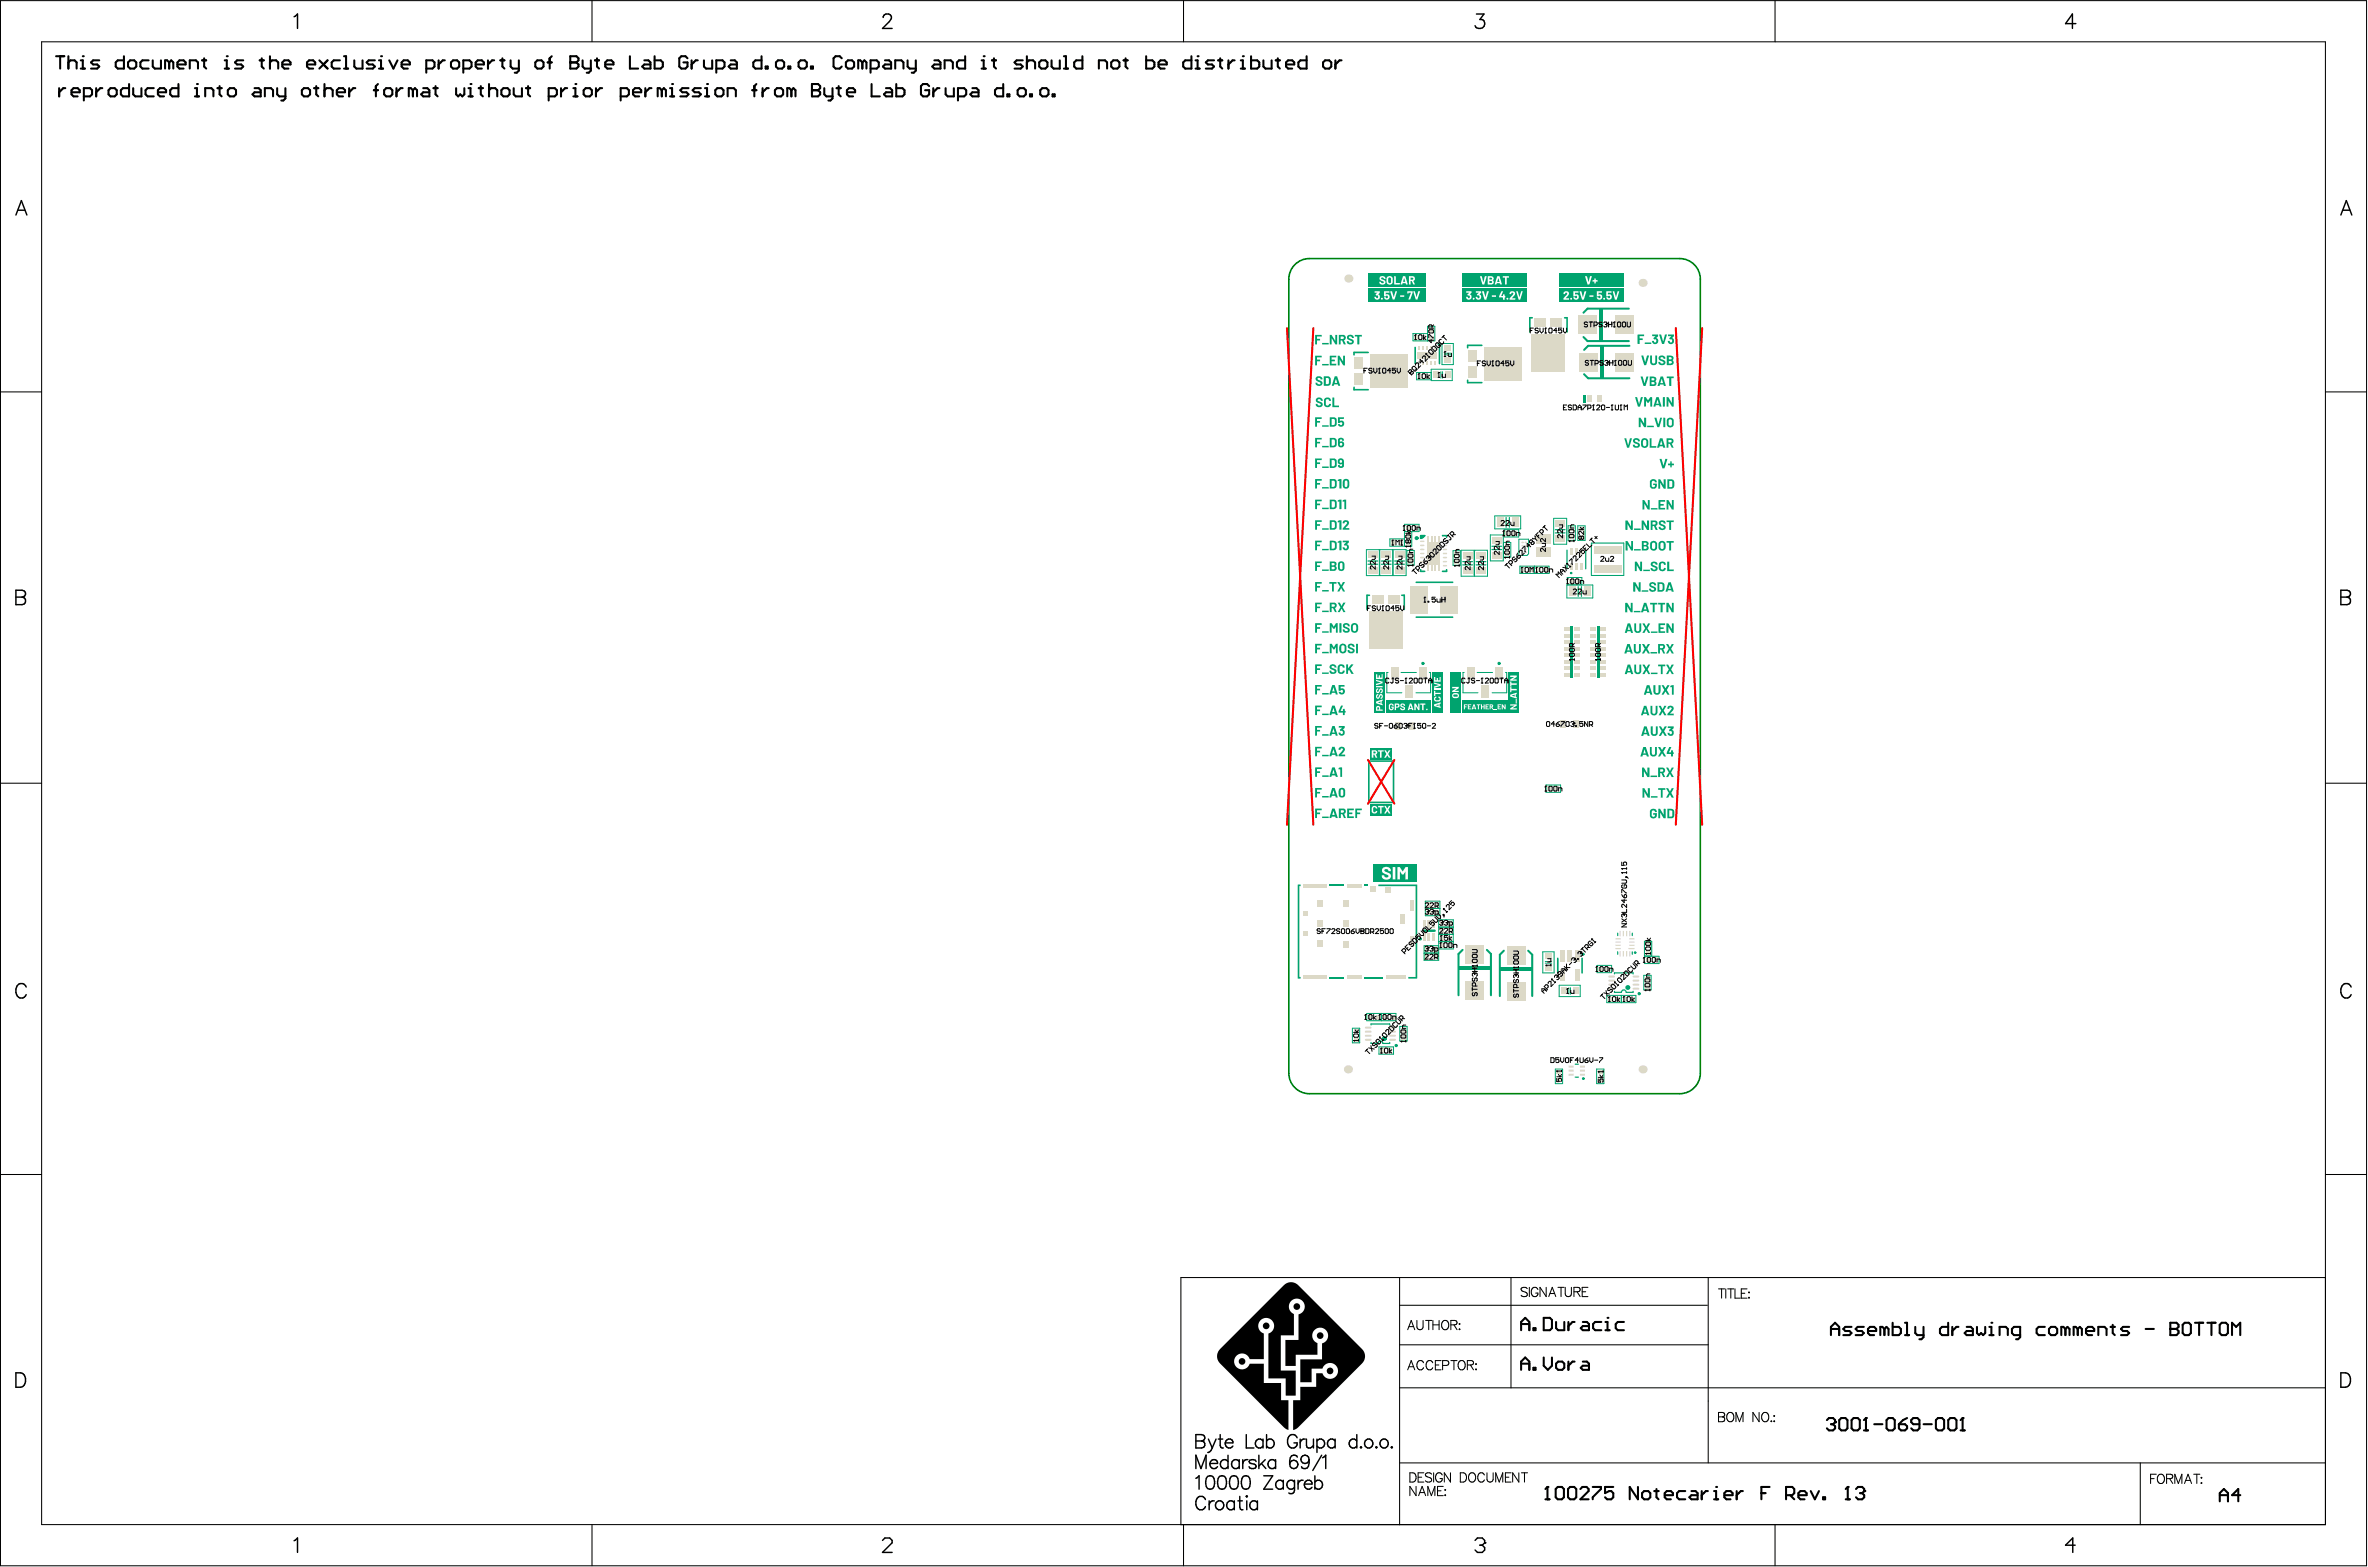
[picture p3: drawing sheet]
<svg xmlns="http://www.w3.org/2000/svg" width="487mm" height="322mm" viewBox="0 0 487 322" stroke-linecap="round" stroke-linejoin="round" font-family="sans-serif">
<path d="M266.5 54.1a4.2 4.2 0 0 1 2.7-1h76.1a4.2 4.2 0 0 1 4.3 4.3v163.2a4.2 4.2 0 0 1-4.3 4.2h-76.1a4.2 4.2 0 0 1-4.2-4.2v-163.2a4.2 4.2 0 0 1 1.5-3.3z" fill="none" stroke="#008000" stroke-width=".33"/>
<g fill="#000">
<path d="M264 264.1a2.05 2.05 0 0 1 2.7-.1l13.3 13.3a2.06 2.06 0 0 1 .2 2.7l-13.3 13.4-1 .5v-6.1h1.4v-2.7h3.3v-2.8h1.3l.6 .8 .9 .3 .6-.1 .6-.4 .5-.9-.1-.7-.4-.7-.8-.4h-.9l-.6 .4-.4 .7h-2.2l-.1 2.8h-2.3v-4.7h4.5v-3.3l.9-.6 .3-1-.3-.9-.3-.4-.7-.3h-.5l-.7 .3-.4 .4-.3 .7 .2 1 .3 .4 .6 .4v2.4h-4.5v2.3h-2.1v-5.4h2.7v-5.2l.6-.3 .3-.4 .3-1a1.63 1.63 0 0 0-1.5-1.6 1.63 1.63 0 0 0-1.7 1.3l.1 1.1 .4 .4 .5 .4v4.4h-2.7v7.2h3.1v5.2h-2.1v-3.6h-3.5v-9.2l.8-.6 .3-1-.1-.7-.7-.7-.8-.2-.7 .2-.6 .5-.3 .7 .1 .7 .2 .5 .8 .6v5.3l-2.9-.1a1.64 1.64 0 0 0-1.5-1.1l-.8 .2-.5 .4-.3 .5-.1 .8 .3 .7 .6 .5 .8 .2 .5-.1a1.63 1.63 0 0 0 1-1.1h2.9v4h3.6v3.5h1.5v6.1l-.9-.5-13.2-13.2a2.07 2.07 0 0 1 0-2.9z"/>
<circle cx="17" cy="11.6" r=".21"/>
<circle cx="40.5" cy="17.3" r=".21"/>
<circle cx="46.6" cy="11.6" r=".21"/>
<circle cx="78.3" cy="11.6" r=".21"/>
<circle cx="96.7" cy="17.3" r=".21"/>
<circle cx="117.2" cy="12.8" r=".21"/>
<circle cx="118.3" cy="17.3" r=".21"/>
<circle cx="138.2" cy="17.3" r=".21"/>
<circle cx="145.4" cy="17.3" r=".21"/>
<circle cx="166.9" cy="18.5" r=".21"/>
<circle cx="202.2" cy="11.6" r=".21"/>
<circle cx="246.2" cy="11.6" r=".21"/>
<circle cx="255.5" cy="11.6" r=".21"/>
<circle cx="255.3" cy="279.8" r=".68"/>
<circle cx="260.3" cy="272.5" r=".69"/>
<circle cx="266.6" cy="268.6" r=".69"/>
<circle cx="271.4" cy="274.5" r=".69"/>
<circle cx="330.5" cy="270.9" r=".21"/>
<circle cx="273.4" cy="281.8" r=".69"/>
<circle cx="318.1" cy="305.6" r=".21"/>
<circle cx="352.8" cy="305.6" r=".21"/>
<circle cx="379.9" cy="305.6" r=".21"/>
<circle cx="383.3" cy="306.5" r=".21"/>
</g>
<g fill="none" stroke="#000" stroke-width=".21">
<path d="M.1 .1h486.4v321.7h-486.4zM8.6 8.6h469.5v304.8h-469.5zM121.7 .1v8.5M243.3 .1v8.5M364.9 .1v8.5M.1 80.6h8.5M478.1 80.6h8.4M.1 161h8.5M478.1 161h8.4M.1 241.4h8.5M478.1 241.4h8.4M287.7 262.6v50.8"/>
<path d="M287.7 276.4h63.5M287.7 268.3h63.3M289.4 273.3l.7-1.9 .8 1.9M289.7 272.7h.9M291.3 271.4v1.4a.64 .64 0 0 0 .6 .5 .64 .64 0 0 0 .7-.5v-1.4M293.1 271.4h1.3M293.7 271.4v1.9M294.6 271.4v1.9M294.6 272.3h1.3M295.9 271.4v1.9M296.3 279.7h-1.2v1.9h1.2M296.7 271.5a.91 .91 0 0 1 1.1 .4 .91 .91 0 0 1-.1 1.1 .7 .7 0 0 1-.9 .3 .7 .7 0 0 1-.4-.7v-.5z"/>
<path d="M298.3 279.7h1.2M298.3 272.3l1.1-.1 .1-.2v-.4l-.4-.2h-.8v1.9M298.9 279.7v1.9M298.9 272.3l.6 1M300 272.1h.2zM300 273.2h.2zM300.1 279.7a.91 .91 0 0 1 1.1 .4 .91 .91 0 0 1-.2 1.2 .7 .7 0 0 1-.8 .2 .7 .7 0 0 1-.4-.7l.1-.7zM310.6 262.6v22.7M314 264.9a.72 .72 0 0 0-.7-.3 .72 .72 0 0 0-.6 .5l.2 .2 .9 .4 .2 .5a.84 .84 0 0 1-1.3 0M314.4 264.6v1.9M316.2 265.1a.7 .7 0 0 0-.8-.5 .7 .7 0 0 0-.6 .7v.5a.68 .68 0 0 0 .7 .7 .68 .68 0 0 0 .7-.7h-.5M317.9 264.6v1.9l-1.3-1.9v1.9"/>
<path d="M318.4 266.5l.7-1.9 .8 1.9M318.7 265.9h.9M320.3 264.6h1.3M320.9 264.6v1.9M321.8 264.6v1.4a.64 .64 0 0 0 .6 .5 .64 .64 0 0 0 .7-.5v-1.4M323.6 265.5l1.1-.1 .2-.3-.1-.3-.4-.2h-.8v1.9M324.2 265.5l.7 1M325.3 265.5h.7M326.5 264.6h-1.2v1.9h1.2M351.2 262.6v38.1M353.3 264.9h1.3M353.9 264.9v1.9"/>
<path d="M354.8 264.9v1.9M355.2 264.9h1.3M355.8 264.9v1.9M356.7 264.9v1.9h1.1M358 265.8h.7M359.2 264.9h-1.2v1.9h1.2M359.6 265.6v.1zM359.6 266.6v.2zM478.1 262.6h-235.3v50.8M287.7 285.3h190.4M289.4 281.6l.7-1.9 .8 1.9M289.7 280.9h.9"/>
<path d="M292.7 280.1a.7 .7 0 0 0-.8-.4 .7 .7 0 0 0-.6 .7v.4a.7 .7 0 0 0 .6 .8 .7 .7 0 0 0 .8-.5M294.6 280.1a.7 .7 0 0 0-.8-.4 .7 .7 0 0 0-.6 .7v.4a.7 .7 0 0 0 .6 .8 .7 .7 0 0 0 .8-.5M295.1 280.6h.7M296.6 280.7h.8a.5 .5 0 0 0 .5-.5 .5 .5 0 0 0-.5-.5h-.8v1.9M301.7 280.6l1.1-.1 .1-.3-.1-.4-.3-.1h-.8v1.9M302.3 280.6l.6 1M303.5 280.3v.2zM303.5 281.4v.2zM353.3 290.3h.8l.4 .2v.5l-.4 .2a.5 .5 0 0 1 .5 .5 .5 .5 0 0 1-.5 .5h-.8zM353.3 291.2h.8M355.4 290.4a.91 .91 0 0 1 1 .4 .91 .91 0 0 1-.1 1.2 .7 .7 0 0 1-.8 .2 .7 .7 0 0 1-.5-.7l.1-.7zM356.9 292.2v-1.9l.7 1.9 .7-1.9v1.9"/>
<path d="M361.7 290.3v1.9l-1.3-1.9v1.9M362.5 290.4a.91 .91 0 0 1 1.1 .4 .91 .91 0 0 1-.2 1.2 .7 .7 0 0 1-.8 .2 .7 .7 0 0 1-.4-.7v-.5zM364.2 292v.2zM364.8 291v.1zM364.8 292v.2zM121.7 313.4v8.4M243.3 313.4v8.4M287.7 300.7h190.4M289.9 302.7h.6a1.02 1.02 0 0 1 .7 1 1.02 1.02 0 0 1-.7 .9h-.6zM291.1 305.5v1.9l-1.2-1.9v1.9M291.6 303.6h.7M291.7 307.4l.7-1.9 .7 1.9"/>
<path d="M291.9 306.8h.9M292.7 302.7h-1.1v1.9h1.1M293.5 307.4v-1.9l.8 1.9 .7-1.9v1.9M294.3 303a.72 .72 0 0 0-.7-.3 .72 .72 0 0 0-.6 .5l.2 .3 .9 .3 .2 .6a.84 .84 0 0 1-1.3 0M294.7 302.7v1.9M295.5 306.4h.8M296.5 303.2a.7 .7 0 0 0-.8-.5 .7 .7 0 0 0-.6 .8v.4a.68 .68 0 0 0 .7 .7 .68 .68 0 0 0 .7-.7h-.5M296.7 305.5h-1.2v1.9h1.2M297.1 306.2v.1zM297.1 307.2v.2zM298.2 302.7v1.9l-1.3-1.9v1.9M300.2 302.7h.7a1.02 1.02 0 0 1 .6 1 1.02 1.02 0 0 1-.6 .9h-.7z"/>
<path d="M302.3 302.8a.91 .91 0 0 1 1.1 .4 .91 .91 0 0 1-.2 1.2 .7 .7 0 0 1-.8 .2 .7 .7 0 0 1-.5-.7v-.4zM305.2 303.2a.7 .7 0 0 0-.8-.5 .7 .7 0 0 0-.6 .8v.4a.7 .7 0 0 0 .6 .7 .7 .7 0 0 0 .8-.4M305.7 302.7v1.4a.64 .64 0 0 0 .6 .5 .64 .64 0 0 0 .7-.5v-1.4M307.5 304.6v-1.9l.7 1.9 .8-1.9v1.9M309.5 303.6h.7M310.7 302.7h-1.2v1.9h1.2M312.3 302.7v1.9l-1.3-1.9v1.9M312.8 302.7h1.3M313.4 302.7v1.9M364.9 313.4v8.4M440 300.7v12.7M442.1 303.9h.8"/>
<path d="M443.3 303h-1.2v1.9M443.9 303.1a.91 .91 0 0 1 1.1 .4 .91 .91 0 0 1-.2 1.2 .7 .7 0 0 1-.8 .2 .7 .7 0 0 1-.5-.7v-.5zM445.4 303.9l1.1-.1 .2-.2-.1-.4-.4-.2h-.8v1.9M446.1 303.9l.6 1M447.1 304.9v-1.9l.7 1.9 .8-1.9v1.9M449.1 304.9l.7-1.9 .8 1.9M449.4 304.3h.9M451 303h1.3M451.6 303v1.9M452.6 303.7v.1zM452.6 304.7v.2z"/>
</g>
<g fill="none" stroke="#000" stroke-width=".42">
<path d="M11.5 11.6h1.7M12.2 18.1v1.7M12.4 11.6v2.5M13.4 18.1h-.4l-.8 .9M14.1 11.6v2.5M14.1 12.8l.4-.4h.8l.5 .4v1.3M14.7 19h1.7v-.5l-.4-.4h-.9l-.4 .4v.9l.4 .4h.9M16.6 12.4h.4v1.7M16.6 14.1h.8M17.2 19.8h1.3l.4-.4v-.9l-.4-.4h-1.3v2.6M19.8 18.1v1.7M20.4 12.4h-1.3l-.4 .4 .4 .5h.9l.4 .4-.4 .4h-1.3"/>
<path d="M21 18.1h-.4l-.8 .9M22.7 18.1h.9l.4 .4v.9l-.4 .4h-.9l-.4-.4v-.9zM25.5 11.6v2.5h-1.3l-.4-.4v-.9l.4-.4h1.3M26.5 17.3v2.5h-1.2l-.5-.4v-.9l.5-.4h1.2M26.7 12.4h.9l.4 .4v.9l-.4 .4h-.9l-.4-.4v-.9zM27.4 18.1v1.3l.4 .4h1.3v-1.7M30.6 12.4h-1.3l-.4 .4v.9l.4 .4h1.3M31.4 12.4v1.3l.4 .4h1.3v-1.7M31.6 18.1h-1.3l-.4 .4v.9l.4 .4h1.3M32.5 19h1.6v-.5l-.4-.4h-.8l-.4 .4v.9l.4 .4h.8M34.8 12.8l-.4-.4h-.5v1.7M34.8 12.8v1.3"/>
<path d="M34.8 12.8l.4-.4 .4 .4v1.3M36.5 13.3h1.7v-.5l-.5-.4h-.8l-.4 .4v.9l.4 .4h.8M36.7 17.3v2.5h-1.3l-.4-.4v-.9l.4-.4h1.3M39 14.1v-1.7h1.3l.4 .4v1.3M40.1 18.1h.4v1.7M40.1 19.8h.8M41.5 12.4h.9M42 12v1.7l.4 .4M42.2 19.8v-1.7h1.3l.4 .4v1.3M44.7 18.1h.9M45.1 17.7v1.7l.5 .4M46.2 12.4h.4v1.7"/>
<path d="M46.2 14.1h.8M47.3 18.1h.8l.4 .4v.9l-.4 .4h-.8l-.5-.4v-.9zM50 12.4h-1.3l-.4 .4 .4 .5h.9l.4 .4-.4 .4h-1.3M52.3 18.1h.9l.4 .4v1.3h-1.3l-.4-.4 .4-.4h1.3M53.4 12.4h.8M53.8 12v1.7l.4 .4M54.4 19.8v-1.7h1.3l.4 .4v1.3M55.5 12.8l.4-.4h.9l.4 .4v1.3M55.5 11.6v2.5M57 18.1v1.3l.4 .4h1.3M58 13.3h1.7v-.5l-.4-.4h-.8l-.5 .4v.9l.5 .4h.8M58.7 18.1v2.1l-.4 .5h-.5"/>
<path d="M62.5 18.1h.8l.4 .4v.9l-.4 .4h-.8l-.4-.4v-.9zM63.1 13.3h1.7v-.5l-.4-.4h-.9l-.4 .4v.9l.4 .4h.9M64.6 18.1h.8M65 17.7v1.7l.4 .4M65.7 12.4l1.6 1.7M66.7 18.5l.4-.4h.9l.4 .4v1.3M66.7 17.3v2.5M67.3 12.4l-1.6 1.7M69.2 19h1.7v-.5l-.4-.4h-.8l-.5 .4v.9l.5 .4h.8M69.9 12.4h-1.3l-.4 .4v.9l.4 .4h1.3M70.7 11.6h.4v2.5M70.7 14.1h.9"/>
<path d="M71.8 18.1v1.7M72.8 12.4v1.3l.5 .4h1.2v-1.7M73.1 18.1h-.5l-.8 .9M76.9 18.5h.8M77.1 12.4h-1.3l-.4 .4 .4 .5h.8l.5 .4-.5 .4h-1.2M77.7 17.3l-.4 .4v2.1M77.9 12.4h.4v1.7M77.9 14.1h.9M79.4 18.1h.8l.5 .4v.9l-.5 .4h-.8l-.4-.4v-.9zM80 12.4l.9 1.7 .8-1.7M81.5 18.1v1.7M82.6 13.3h1.7v-.5l-.5-.4h-.8l-.4 .4v.9l.4 .4h.8"/>
<path d="M82.8 18.1h-.4l-.9 .9M84.9 18.5l-.4-.4h-.5v1.7M84.9 18.5v1.3M84.9 18.5l.4-.4 .4 .4v1.3M87 18.1h.9l.4 .4v1.3h-1.3l-.4-.4 .4-.4h1.3M87.6 14.1h1.3l.4-.4v-.9l-.4-.4h-1.3v2.5M89.1 18.1h.9M89.5 17.7v1.7l.5 .4M90.2 12.4v1.7M91.4 12.4h-.4l-.8 .9M93.1 12.4h.9l.4 .4v.9l-.4 .4h-.9l-.4-.4v-.9zM93.8 18.1v1.3l.4 .4 .4-.4 .4 .4 .5-.4v-1.3"/>
<path d="M95.3 14.1h1.2l.4-.4v-.9l-.4-.4h-1.2v2.5M96.3 18.1h.4v1.7M96.3 19.8h.9M97.8 13.3h1.7v-.5l-.4-.4h-.9l-.4 .4v.9l.4 .4h.9M98.4 18.1h.9M98.8 17.7v1.7l.5 .4M100.3 12.4v1.7M100.5 18.5l.5-.4h.8l.4 .4v1.3M100.5 17.3v2.5M101.6 12.4h-.4l-.9 .9M102.9 12.4h.8M103.3 12v1.7l.4 .4"/>
<path d="M103.5 18.1h.8l.5 .4v.9l-.5 .4h-.8l-.4-.4v-.9zM105 12.4v1.3l.4 .4h1.3M105.6 18.1v1.3l.4 .4h1.3v-1.7M106.7 12.4v2.1l-.5 .4h-.4M108.1 18.1h.9M108.6 17.7v1.7l.4 .4M110.5 12.4h.8l.4 .4v.9l-.4 .4h-.8l-.4-.4v-.9zM112.6 12.8h.8M112.8 19.8h1.3l.4-.4v-.9l-.4-.4h-1.3v2.6M113.4 11.6l-.4 .4v2.1M115.3 18.1v1.7M116.6 18.1h-.4l-.9 .9"/>
<path d="M117.2 11.6h1.3l.4 .4v.4l-.4 .4 .4 .5v.4l-.4 .4h-1.3zM117.2 12.8h1.3M117.9 18.1h.4v1.7M117.9 19.8h.8M119.8 12.4v1.3l.4 .4h1.3M120.4 18.1h.9l.4 .4v.9l-.4 .4h-.9l-.4-.4v-.9zM121.5 12.4v2.1l-.5 .4h-.4M122.3 12.4h.9M122.5 18.1v1.7M122.7 12v1.7l.5 .4M123.8 18.1h-.4l-.9 .9M124.4 13.3h1.7v-.5l-.4-.4h-.8l-.5 .4v.9l.5 .4h.8"/>
<path d="M127.6 19.8h1.3l.4-.4v-.9l-.4-.4h-1.3v2.6M129.5 11.6v2.5h1.7M130.1 19h1.7v-.5l-.4-.4h-.8l-.5 .4v.9l.5 .4h.8M132.5 12.4h.8l.4 .4v1.3h-1.2l-.5-.4 .5-.4h1.2M132.7 18.1v1.7M133.9 18.1h-.4l-.8 .9M134.6 11.6v2.5h1.2l.5-.4v-.9l-.5-.4h-1.2M136.1 18.5l-.5-.4h-.4v1.7M136.1 18.5v1.3M136.1 18.5l.4-.4 .4 .4v1.3M137.7 18.1h.5v1.7M137.7 19.8h.9"/>
<path d="M141.3 12l-.4-.4h-.8l-.4 .4v1.7l.4 .4h.8l.4-.4v-.9h-.8M141.6 18.1h-1.3l-.4 .4 .4 .5h.8l.5 .4-.5 .4h-1.2M142.2 12.4v1.7M143.5 12.4h-.5l-.8 .9M144.1 18.1h-1.3l-.4 .4 .4 .5h.9l.4 .4-.4 .4h-1.3M144.7 12.4v1.3l.4 .4h1.3v-1.7M144.9 18.1h.5v1.7M144.9 19.8h.9M147.3 14.1h1.2l.5-.4v-.9l-.5-.4h-1.2v2.5M147.5 18.1h.8l.4 .4v.9l-.4 .4h-.8l-.4-.4v-.9zM149.6 19.8v-1.7h1.3l.4 .4v1.3M150.2 12.4h.9l.4 .4v1.3h-1.3l-.4-.4 .4-.4h1.3"/>
<path d="M154.7 18.5h.8M155.5 17.3l-.4 .4v2.1M156.6 11.6v2.5h-1.3l-.4-.4v-.9l.4-.4h1.3M156.8 18.1v1.7M157.4 13.7h.4v.4h-.4zM158 18.1h-.4l-.8 .9M159.7 18.1h.9l.4 .4v.9l-.4 .4h-.9l-.4-.4v-.9zM159.9 12.4h.9l.4 .4v.9l-.4 .4h-.9l-.4-.4v-.9zM162.1 13.7h.4v.4h-.4zM162.7 18.5l-.4-.4h-.4v1.7M162.7 18.5v1.3M162.7 18.5l.4-.4 .4 .4v1.3"/>
<path d="M164.6 12.4h.8l.5 .4v.9l-.5 .4h-.8l-.4-.4v-.9zM166.7 13.7h.4v.4h-.4zM166.9 17.3h1.3l.4 .4v.4l-.4 .4 .4 .5v.4l-.4 .4h-1.3zM166.9 18.5h1.3M169.5 18.1v1.3l.4 .4h1.3M171.2 18.1v2.1l-.5 .5h-.4M172 18.1h.8M172.4 17.7v1.7l.4 .4M173.1 12l-.5-.4h-.8l-.4 .4v1.7l.4 .4h.8l.5-.4M174.1 19h1.7v-.5l-.4-.4h-.9l-.4 .4v.9l.4 .4h.9M174.3 12.4h.9l.4 .4v.9l-.4 .4h-.9l-.4-.4v-.9zM177.3 12.8l-.4-.4h-.5v1.7"/>
<path d="M177.3 12.8v1.3M177.3 12.8l.4-.4 .4 .4v1.3M179 14.1h1.2l.5-.4v-.9l-.5-.4h-1.2v2.5M179.2 17.3v2.5h1.7M181.9 12.4h.9l.4 .4v1.3h-1.3l-.4-.4 .4-.4h1.3M182.1 18.1h.9l.4 .4v1.3h-1.3l-.4-.4 .4-.4h1.3M184.1 14.1v-1.7h1.2l.4 .4v1.3M184.3 17.3v2.5h1.2l.5-.4v-.9l-.5-.4h-1.2M186.6 12.4v1.3l.4 .4h1.3M188.3 12.4v2.1l-.4 .4h-.5M191 17.7l-.4-.4h-.8l-.5 .4v1.7l.5 .4h.8l.4-.4v-.9h-.8M191.9 18.1v1.7"/>
<path d="M192.1 12.4h.8l.5 .4v1.3h-1.3l-.4-.4 .4-.4h1.3M193.1 18.1h-.4l-.8 .9M194.2 14.1v-1.7h1.3l.4 .4v1.3M194.4 18.1v1.3l.4 .4h1.3v-1.7M196.9 19.8h1.3l.4-.4v-.9l-.4-.4h-1.3v2.6M198.4 11.6v2.5h-1.2l-.5-.4v-.9l.5-.4h1.2M199.9 18.1h.9l.4 .4v1.3h-1.3l-.4-.4 .4-.4h1.3M201.8 12.4h.4v1.7M201.8 14.1h.9M203.9 12.4h.9M204.3 12v1.7l.5 .4M206.3 17.3v2.5h-1.3l-.4-.4v-.9l.4-.4h1.3"/>
<path d="M207.1 19.4h.4v.4h-.4zM209.6 18.1h.9l.4 .4v.9l-.4 .4h-.9l-.4-.4v-.9zM210.3 12.4h-1.3l-.4 .4 .4 .5h.8l.5 .4-.5 .4h-1.2M211.1 12.8l.4-.4h.9l.4 .4v1.3M211.1 11.6v2.5M211.7 19.4h.5v.4h-.5zM214.1 12.4h.8l.4 .4v.9l-.4 .4h-.8l-.4-.4v-.9zM214.3 18.1h.8l.5 .4v.9l-.5 .4h-.8l-.4-.4v-.9zM216.2 12.4v1.3l.4 .4h1.3v-1.7M216.4 19.4h.4v.4h-.4zM218.7 11.6h.4v2.5M218.7 14.1h.9"/>
<path d="M222.5 11.6v2.5h-1.2l-.5-.4v-.9l.5-.4h1.2M225.9 14.1v-1.7h1.3l.4 .4v1.3M228.9 12.4h.8l.4 .4v.9l-.4 .4h-.8l-.4-.4v-.9zM231 12.4h.8M231.4 12v1.7l.4 .4M235.6 11.6v2.5h1.3l.4-.4v-.9l-.4-.4h-1.3M238.2 13.3h1.7v-.5l-.5-.4h-.8l-.4 .4v.9l.4 .4h.8M244.9 11.6v2.5h-1.2l-.4-.4v-.9l.4-.4h1.2M245.8 12.4h.4v1.7M245.8 14.1h.8M249.6 12.4h-1.3l-.4 .4 .4 .5h.9l.4 .4-.4 .4h-1.3M250.4 12.4h.9"/>
<path d="M250.9 12v1.7l.4 .4M252.6 12.4v1.7M253.8 12.4h-.4l-.8 .9M255.1 12.4h.4v1.7M255.1 14.1h.8M257.2 11.6v2.5h1.3l.4-.4v-.9l-.4-.4h-1.3M259.7 12.4v1.3l.5 .4h1.2v-1.7M262.3 12.4h.8M262.7 12v1.7l.4 .4M264.4 13.3h1.7v-.5l-.4-.4h-.9l-.4 .4v.9l.4 .4h.9M268.6 11.6v2.5h-1.2l-.5-.4v-.9l.5-.4h1.2M272.4 12.4h.9l.4 .4v.9l-.4 .4h-.9l-.4-.4v-.9z"/>
<path d="M274.5 12.4v1.7M275.8 12.4h-.4l-.9 .9M312.7 273.4v-1.7l.9-.8 .8 .8v1.7M312.7 272.1h1.7M315.3 273h.4v.4h-.4zM317.4 270.9h1.2l.5 .4v1.7l-.5 .4h-1.2zM317.4 279v1.7l.8 .9 .9-.9v-1.7M319.9 271.7v1.3l.4 .4h1.3v-1.7M320.3 279.9h.9l.4 .4v.8l-.4 .5h-.9l-.4-.5v-.8zM322.4 271.7v1.7M322.4 279.9v1.7M323.7 279.9h-.4l-.9 .8"/>
<path d="M323.7 271.7h-.4l-.9 .9M325.4 279.9h.9l.4 .4v1.3h-1.3l-.4-.5 .4-.4h1.3M325.4 271.7h.9l.4 .4v1.3h-1.3l-.4-.4 .4-.4h1.3M329.2 271.7h-1.3l-.4 .4v.9l.4 .4h1.3M330.1 273.4h.8M330.1 271.7h.4v1.7M333.9 271.7h-1.3l-.4 .4v.9l.4 .4h1.3M312.7 281.6v-1.7l.9-.9 .8 .9v1.7M312.7 280.3h1.7M315.3 281.1h.4v.5h-.4zM317.7 308.2h.9M317.7 306.1l.4-.5v2.6"/>
<path d="M320.3 305.6h.8l.4 .5v1.6l-.4 .5h-.8l-.5-.5v-1.6zM322.8 305.6h.8l.5 .5v1.6l-.5 .5h-.8l-.4-.5v-1.6zM324.9 306.1l.4-.5h.9l.4 .5v.4l-1.7 1.7h1.7M327.4 305.6h1.7v.5l-1.7 1.6v.5M331.7 305.6h-1.7v1.3l.8-.4h.4l.5 .4v.8l-.5 .5h-.8l-.4-.5M336.7 305.6v2.6l-1.6-2.6v2.6M338 306.5h.9l.4 .4v.8l-.4 .5h-.9l-.4-.5v-.8zM340.1 306.5h.9M340.6 306.1v1.6l.4 .5M342.2 307.3h1.7v-.4l-.4-.4h-.8l-.5 .4v.8l.5 .5h.8M346.5 306.5h-1.3l-.4 .4v.8l.4 .5h1.3M347.7 306.5h.9l.4 .4v1.3h-1.3l-.4-.5 .4-.4h1.3"/>
<path d="M349.9 306.5v1.7M351.1 306.5h-.4l-.8 .8M352.4 308.2h.8M352.4 306.5h.4v1.7M354.5 307.3h1.7v-.4l-.4-.4h-.9l-.4 .4v.8l.4 .5h.9M357 306.5v1.7M358.3 306.5h-.4l-.9 .8M362.1 306.9h.9M363.8 305.6h-1.7v2.6M367.2 307.3h1.3l.4-.4v-.8l-.4-.5h-1.3v2.6M368 307.3l.9 .9M369.7 307.3h1.7v-.4l-.4-.4h-.8l-.5 .4v.8l.5 .5h.8"/>
<path d="M372.3 306.5l.8 1.7 .9-1.7M374.8 307.7h.4v.5h-.4zM379.5 308.2h.8M379.5 306.1l.4-.5v2.6M381.6 306.1l.4-.5h.8l.5 .5v.4l-.5 .4M382.4 306.9h.4M382.8 306.9l.5 .4v.4l-.5 .5h-.8l-.4-.5M456.4 307.3h1.6M456.4 308.6v-1.7l.8-.8 .8 .8v1.7M460.6 307.3h-1.7l1.3-1.2v2.5"/>
</g>
<g fill="none" stroke="#000" stroke-width=".3">
<path d="M60.5 3.4l.7-.5v2.9M181.6 3.6a.74 .74 0 0 1 .5-.7h.6a.72 .72 0 0 1 .4 1.1l-1.7 1.8h2M303.5 2.9h1.6l-.9 1.1a.95 .95 0 0 1 1.1 1.1 .95 .95 0 0 1-1.3 .7l-.5-.1-.2-.4M426.8 4.9h-2.1l1.4-2v2.9M3.3 44.2l1.1-3 1.1 3M3.7 43.2h1.4M481.3 44.2l1.1-3 1.1 3M481.7 43.2h1.4M3.3 121.3h1.2l.5 .2a.68 .68 0 0 1 0 1.1l-.5 .1a.78 .78 0 0 1 .8 .8 .78 .78 0 0 1-.8 .8h-1.2zM3.3 122.7h1.2M481.3 121.3h1.2l.4 .2a.68 .68 0 0 1 0 1.1l-.4 .1a.78 .78 0 0 1 .8 .8 .78 .78 0 0 1-.8 .8h-1.2zM481.3 122.7h1.2"/>
<path d="M5.4 202.9a1.09 1.09 0 0 0-1.3-.7 1.09 1.09 0 0 0-.8 1.1 1.3 1.3 0 0 0 .3 1.4 1.3 1.3 0 0 0 1.4 .3l.4-.6M483.4 202.9a1.09 1.09 0 0 0-1.3-.7 1.09 1.09 0 0 0-.8 1.1 1.3 1.3 0 0 0 .2 1.4 1.3 1.3 0 0 0 1.4 .3l.5-.6M3.3 282.2h1a1.58 1.58 0 0 1 1 1.5 1.58 1.58 0 0 1-1 1.4h-1zM245.9 294.9l1.5 .1a.64 .64 0 0 1 0 1.1l-.4 .1a.72 .72 0 0 1 .7 .7 .72 .72 0 0 1-.7 .7h-1.1zM245.9 296.2h1.1M248.4 295.8l.8 1.8M249.2 297.6a1.05 1.05 0 0 1-.9 .9M250 295.8l-.8 1.8M250.5 295.8h.9M250.9 294.9v2.2l.1 .4 .5 .1M251.9 296.6a.87 .87 0 0 0 .5 1 .87 .87 0 0 0 1.1-.4M252.3 295.9a.73 .73 0 0 1 .8 0 .73 .73 0 0 1 .4 .7h-1.6z"/>
<path d="M252.5 299.1v2.8M256.2 294.9v2.7h1.6M258.8 299.1v2.8M259.7 296.2a.88 .88 0 0 0-1.3-.1 .88 .88 0 0 0 0 1.3 .88 .88 0 0 0 1.3-.2M259.7 295.8v1.8M260.4 296.2a.88 .88 0 0 1 1.3-.1 .88 .88 0 0 1 0 1.3 .88 .88 0 0 1-1.3-.2M260.4 294.9v2.7M266.7 295.5a1.01 1.01 0 0 0-1.2-.6 1.01 1.01 0 0 0-.8 1 1.2 1.2 0 0 0 .3 1.3 1.2 1.2 0 0 0 1.3 .3l.4-.5v-.4h-.7M266.7 299.5a.81 .81 0 0 0-1.2-.3l-.2 .4-.2 1.3M267.3 295.8v1.8M268.3 295.8a.88 .88 0 0 0-1 .8M268.6 295.8l.1 1.7 .7 .1 .6-.5"/>
<path d="M270 295.8v1.8M270.8 296.2a.88 .88 0 0 1 1.2-.1 .88 .88 0 0 1 0 1.3 .88 .88 0 0 1-1.2-.2M270.8 295.8v2.7M271.7 299.1l-1.8 3.1M271.9 299.6l.7-.5v2.8M274.5 296.2a.88 .88 0 0 0-1.3-.1 .88 .88 0 0 0 0 1.3 .88 .88 0 0 0 1.3-.2M274.5 295.8v1.8M278.9 296.2a.88 .88 0 0 0-1.2-.1 .88 .88 0 0 0 0 1.3 .88 .88 0 0 0 1.2-.2M278.9 294.9v2.7M279.7 297.5l.1-.1 .1 .1-.1 .1zM283 297.4l.1 .1-.1 .1-.2-.1zM286.1 297.4l.2 .1-.2 .1-.1-.1z"/>
<path d="M481.3 282.2h.9a1.58 1.58 0 0 1 1.1 1.5 1.58 1.58 0 0 1-1.1 1.4h-.9zM60.5 316.7l.7-.6v3M181.4 316.6l.5-.5h1l.5 .5v.5l-2 2h2M245.9 301.9v-2.8l1 2.8 1.1-2.8v2.8M245.9 303.9l.6-.6v2.8M247.8 308.2a1.01 1.01 0 0 0-1.1-.6 1.01 1.01 0 0 0-.8 1 1.2 1.2 0 0 0 .2 1.3 1.2 1.2 0 0 0 1.3 .3l.4-.5M248.3 303.5a.89 .89 0 0 1 1.3 .4 2.27 2.27 0 0 1-.3 2.1 .89 .89 0 0 1-1.3-.4 2.27 2.27 0 0 1 .3-2.1zM248.6 308.5v1.8M248.7 300.8a.87 .87 0 0 0 .6 1 .87 .87 0 0 0 1-.3M249.1 300.2a.73 .73 0 0 1 .8-.1 .73 .73 0 0 1 .4 .7h-1.6zM249.6 308.5a.88 .88 0 0 0-1 .8M250.7 303.5a.89 .89 0 0 1 1.3 .4 2.27 2.27 0 0 1-.2 2.1 .89 .89 0 0 1-1.3-.4 2.27 2.27 0 0 1 .2-2.1z"/>
<path d="M252.5 300.4a.88 .88 0 0 0-1.3-.1 .88 .88 0 0 0 0 1.3 .88 .88 0 0 0 1.3-.1M253.2 303.5a.89 .89 0 0 1 1.3 .4 2.27 2.27 0 0 1-.3 2.1 .89 .89 0 0 1-1.3-.4 2.27 2.27 0 0 1 .3-2.1zM253.8 308.9a.88 .88 0 0 0-1.3-.1 .88 .88 0 0 0 0 1.3 .88 .88 0 0 0 1.3-.2M253.8 308.5v1.8M254.5 308.5h.9M254.8 300.4a.88 .88 0 0 0-1.3-.1 .88 .88 0 0 0 0 1.3 .88 .88 0 0 0 1.3-.1M254.8 300v1.9M254.9 307.6v2.2l.1 .4 .5 .1M255.5 300v1.9M255.6 303.5a.89 .89 0 0 1 1.3 .4 2.27 2.27 0 0 1-.2 2.1 .89 .89 0 0 1-1.4-.4 2.27 2.27 0 0 1 .3-2.1zM256.3 307.4l.2 .2-.2 .1-.1-.1zM256.3 308.5v1.8"/>
<path d="M256.5 300a.88 .88 0 0 0-1 .8M258.2 300.4a.83 .83 0 0 0-1.4 0l.1 .3 1.2 .4 .1 .4a.83 .83 0 0 1-1.4 0M258.5 308.9a.88 .88 0 0 0-1.3-.1 .88 .88 0 0 0 0 1.3 .88 .88 0 0 0 1.3-.2M258.5 308.5v1.8M259.3 300.8l.9 1.1M259.8 303.3h1.8l-1.8 2.8h1.8M260.1 300l-1.3 1.3M262.3 300.4a.88 .88 0 0 0-1.3-.1 .88 .88 0 0 0 0 1.3 .88 .88 0 0 0 1.3-.1M262.3 300v1.9M263.8 304.6a.88 .88 0 0 0-1.3-.1 .88 .88 0 0 0 0 1.3 .88 .88 0 0 0 1.3-.1M263.8 304.3v1.8M266.1 304.6a.88 .88 0 0 0-1.3-.1 .88 .88 0 0 0 0 1.3 .88 .88 0 0 0 1.3-.1"/>
<path d="M266.1 304.3v2.1a.72 .72 0 0 1-.4 .6 .72 .72 0 0 1-.7-.1M266.9 304.3v1.8M267.9 304.3a.88 .88 0 0 0-1 .7M268.2 305a.87 .87 0 0 0 .5 1 .87 .87 0 0 0 1-.3M268.3 304.6a.76 .76 0 0 1 .9-.4 .76 .76 0 0 1 .5 .8h-1.5zM269.1 300a1.39 1.39 0 0 1-.7 1.9l-.7-.2-.1-.2M270.3 304.6a.88 .88 0 0 1 1.3-.1 .88 .88 0 0 1 0 1.3 .88 .88 0 0 1-1.3-.1M270.3 303.3v2.8M303.3 316.6l.4-.5h1l.5 .5v.5M304.2 317.6h.5M304.7 317.6l.5 .5v.5l-.5 .5h-1l-.4-.5M305.2 317.1h.1"/>
<path d="M305.2 317.1l-.5 .5M426.6 317.6h-1.9l1.4-1.5v3"/>
<circle cx="268.3" cy="300" r=".85"/>
<circle cx="281.3" cy="296.7" r=".91"/>
<circle cx="284.6" cy="296.7" r=".91"/>
<circle cx="250.7" cy="309.4" r=".91"/>
<circle cx="266" cy="301" r=".85"/>
</g>
<g fill="#dcd9c7">
<path d="M332.2 72.5h3.8v3.8h-3.8z" fill-rule="evenodd"/>
<path d="M324.7 72.5h3.8v3.8h-3.8z" fill-rule="evenodd"/>
<path d="M309.8 201.9h3.8v3.8h-3.8z" fill-rule="evenodd"/>
<path d="M309.8 194.4h3.8v3.8h-3.8z" fill-rule="evenodd"/>
<path d="M323.9 195.3h.9v2.4h-.9z" fill-rule="evenodd"/>
<path d="M322.3 195.3h.9v2.4h-.9z" fill-rule="evenodd"/>
<path d="M320.7 195.3h.9v2.4h-.9z" fill-rule="evenodd"/>
<path d="M323.9 199.2h.9v2.4h-.9z" fill-rule="evenodd"/>
<path d="M320.7 199.2h.9v2.4h-.9z" fill-rule="evenodd"/>
<path d="M322.8 115.7h.5v1.4h-.5z" fill-rule="evenodd"/>
<path d="M323.8 115.8h.5v1.3h-.5z" fill-rule="evenodd"/>
<path d="M324.9 115.8h.5v1.3h-.5z" fill-rule="evenodd"/>
<path d="M324.9 112.8h.5v1.2h-.5z" fill-rule="evenodd"/>
<path d="M323.8 112.8h.5v1.2h-.5z" fill-rule="evenodd"/>
<path d="M322.8 112.8h.5v1.2h-.5z" fill-rule="evenodd"/>
<path d="M315.9 112.6h2.9v1.9h-2.9z" fill-rule="evenodd"/>
<path d="M315.9 109.7h2.9v1.9h-2.9z" fill-rule="evenodd"/>
<path d="M321.5 131.6h1.1v.8h-1.1z" fill-rule="evenodd"/>
<path d="M321.5 129h1.1v.7h-1.1z" fill-rule="evenodd"/>
<path d="M321.5 134.3h1.1v.8h-1.1z" fill-rule="evenodd"/>
<path d="M321.5 133h1.1v.7h-1.1z" fill-rule="evenodd"/>
<path d="M323.7 129h1.1v.7h-1.1z" fill-rule="evenodd"/>
<path d="M323.7 133h1.1v.7h-1.1z" fill-rule="evenodd"/>
<path d="M323.7 131.6h1.1v.8h-1.1z" fill-rule="evenodd"/>
<path d="M323.7 134.3h1.1v.8h-1.1z" fill-rule="evenodd"/>
<path d="M323.7 138.3h1.1v.8h-1.1z" fill-rule="evenodd"/>
<path d="M323.7 135.6h1.1v.8h-1.1z" fill-rule="evenodd"/>
<path d="M321.5 138.3h1.1v.8h-1.1z" fill-rule="evenodd"/>
<path d="M321.5 135.6h1.1v.8h-1.1z" fill-rule="evenodd"/>
<path d="M321.5 137h1.1v.7h-1.1z" fill-rule="evenodd"/>
<path d="M323.7 137h1.1v.7h-1.1z" fill-rule="evenodd"/>
<path d="M323.7 130.3h1.1v.8h-1.1z" fill-rule="evenodd"/>
<path d="M321.5 130.3h1.1v.8h-1.1z" fill-rule="evenodd"/>
<path d="M294.6 76.4h1.2v1.3h-1.2z" fill-rule="evenodd"/>
<path d="M297 76.4h1.2v1.3h-1.2z" fill-rule="evenodd"/>
<path d="M320.7 148h1.1v1.6h-1.1z" fill-rule="evenodd"/>
<path d="M323.5 148h1.1v1.6h-1.1z" fill-rule="evenodd"/>
<path d="M267.9 200.5h4.8v.6h-4.8z" fill-rule="evenodd"/>
<path d="M270.9 193.2h1.1v1.4h-1.1z" fill-rule="evenodd"/>
<path d="M267.9 191.4h.9v.9h-.9z" fill-rule="evenodd"/>
<path d="M276.2 193.4h1.1v1.4h-1.1z" fill-rule="evenodd"/>
<path d="M276.2 189.1h1.1v1.4h-1.1z" fill-rule="evenodd"/>
<path d="M267.9 187.3h.9v1h-.9z" fill-rule="evenodd"/>
<path d="M267.9 181.8h4.8v.7h-4.8z" fill-rule="evenodd"/>
<path d="M270.9 189.1h1.1v1.4h-1.1z" fill-rule="evenodd"/>
<path d="M270.9 185.1h1.1v1.4h-1.1z" fill-rule="evenodd"/>
<path d="M276.8 200.5h3.1v.6h-3.1z" fill-rule="evenodd"/>
<path d="M285 200.5h3.9v.6h-3.9z" fill-rule="evenodd"/>
<path d="M289.8 192.4h.8v2.2h-.8z" fill-rule="evenodd"/>
<path d="M287.9 188h1v1.9h-1z" fill-rule="evenodd"/>
<path d="M276.2 184.9h1.1v1.4h-1.1z" fill-rule="evenodd"/>
<path d="M276.8 181.8h3.1v.7h-3.1z" fill-rule="evenodd"/>
<path d="M284.7 182.4h1.1v1.2h-1.1z" fill-rule="evenodd"/>
<path d="M289.8 185h.8v2.3h-.8z" fill-rule="evenodd"/>
<path d="M281.7 182.2h1.1v1.1h-1.1z" fill-rule="evenodd"/>
<path d="M327.7 112.2h5.6v1.6h-5.6z" fill-rule="evenodd"/>
<path d="M327.7 116.2h5.6v1.5h-5.6z" fill-rule="evenodd"/>
<path d="M290 120.4h3.6v5.7h-3.6z" fill-rule="evenodd"/>
<path d="M296.2 120.4h3.6v5.7h-3.6z" fill-rule="evenodd"/>
<path d="M304.5 140.9h1.6v2.6h-1.6z" fill-rule="evenodd"/>
<path d="M307.4 137.1h1.6v2.6h-1.6z" fill-rule="evenodd"/>
<path d="M301.6 137.1h1.5v2.6h-1.5z" fill-rule="evenodd"/>
<path d="M294.4 191.9h.4v1.5h-.4z" fill-rule="evenodd"/>
<path d="M293.6 191.9h.4v1.5h-.4z" fill-rule="evenodd"/>
<path d="M292.7 191.9h.5v1.5h-.5z" fill-rule="evenodd"/>
<path d="M293.6 189.2h.4v1.5h-.4z" fill-rule="evenodd"/>
<path d="M294.4 189.2h.4v1.5h-.4z" fill-rule="evenodd"/>
<path d="M292.7 189.2h.5v1.5h-.5z" fill-rule="evenodd"/>
</g>
<g fill="#dcd9c7">
<circle cx="312.9" cy="111.5" r=".16"/>
<circle cx="312.9" cy="112.2" r=".16"/>
<circle cx="312.9" cy="112.8" r=".16"/>
<circle cx="312.9" cy="113.5" r=".16"/>
<circle cx="313.6" cy="111.5" r=".16"/>
<circle cx="313.6" cy="112.2" r=".16"/>
<circle cx="313.6" cy="112.8" r=".16"/>
<circle cx="313.6" cy="113.5" r=".16"/>
</g>
<path d="M280.8 211.2h1M280.8 212.1h1M280.8 212.9h1M280.8 213.7h1M285.8 211.2h1M285.8 212.1h1M285.8 212.9h1M285.8 213.7h1" fill="none" stroke="#dcd9c7" stroke-width=".42"/>
<g fill="#dcd9c7">
<path d="M295.8 110.2h.2v1.2h-.2z" fill-rule="evenodd"/>
<path d="M295 110.2h.2v1.2h-.2z" fill-rule="evenodd"/>
<path d="M294.2 110.2h.3v1.2h-.3z" fill-rule="evenodd"/>
<path d="M293.5 110.2h.2v1.2h-.2z" fill-rule="evenodd"/>
<path d="M293.5 116.2h.2v1.2h-.2z" fill-rule="evenodd"/>
<path d="M294.2 116.2h.3v1.2h-.3z" fill-rule="evenodd"/>
<path d="M295 116.2h.2v1.2h-.2z" fill-rule="evenodd"/>
<path d="M295.8 116.2h.2v1.2h-.2z" fill-rule="evenodd"/>
<path d="M293.5 111.4h2.5v4.7h-2.5z" fill-rule="evenodd"/>
</g>
<g fill="none" stroke="#dcd9c7" stroke-width=".32">
<path d="M292.1 111.3h.6M292.1 112.1h.6M292.1 112.9h.6M292.1 113.8h.6M292.1 114.6h.6M292.1 115.4h.6M292.1 116.3h.6M296.8 111.3h.6M296.8 112.1h.6M296.8 112.9h.6M296.8 113.8h.6M296.8 114.6h.6"/>
<path d="M296.8 115.4h.6M296.8 116.3h.6"/>
</g>
<path d="M330.8 200.7h1M330.8 201.6h1M330.8 202.4h1M330.8 203.2h1M335.8 200.7h1M335.8 201.6h1M335.8 202.4h1M335.8 203.2h1" fill="none" stroke="#dcd9c7" stroke-width=".42"/>
<g fill="#dcd9c7">
<path d="M301.3 194.3h3.8v3.7h-3.8z" fill-rule="evenodd"/>
<path d="M301.3 201.8h3.8v3.7h-3.8z" fill-rule="evenodd"/>
<path d="M284 116.5h2v1.4h-2z" fill-rule="evenodd"/>
<path d="M284 113.4h2v1.4h-2z" fill-rule="evenodd"/>
<path d="M318.8 65.4h2.3v1.8h-2.3z" fill-rule="evenodd"/>
<path d="M315.5 65.4h2.4v1.8h-2.4z" fill-rule="evenodd"/>
<path d="M314.9 68.7h6.9v7.7h-6.9z" fill-rule="evenodd"/>
<path d="M294.9 74.3h.4v.7h-.4z" fill-rule="evenodd"/>
<path d="M294.9 71.1h.4v.8h-.4z" fill-rule="evenodd"/>
<path d="M294.1 74.3h.3v.7h-.3z" fill-rule="evenodd"/>
<path d="M294.1 71.1h.3v.8h-.3z" fill-rule="evenodd"/>
<path d="M293.3 74.3h.3v.7h-.3z" fill-rule="evenodd"/>
<path d="M291.5 72.4h3.9v1.3h-3.9z" fill-rule="evenodd"/>
<path d="M293.3 71.1h.3v.8h-.3z" fill-rule="evenodd"/>
<path d="M292.4 74.3h.4v.7h-.4z" fill-rule="evenodd"/>
<path d="M292.4 71.1h.4v.8h-.4z" fill-rule="evenodd"/>
<path d="M291.6 74.3h.3v.7h-.3z" fill-rule="evenodd"/>
<path d="M291.6 71.1h.3v.8h-.3z" fill-rule="evenodd"/>
<path d="M322.5 119h.8v.9h-.8z" fill-rule="evenodd"/>
<path d="M324.2 119h.7v.9h-.7z" fill-rule="evenodd"/>
<path d="M320 221.7h1v.7h-1z" fill-rule="evenodd"/>
<path d="M320 220h1v.8h-1z" fill-rule="evenodd"/>
<path d="M335 192.9l1-.1v.3h-1z" fill-rule="evenodd"/>
<path d="M335 193.6l1-.1v.2l-1 .1z" fill-rule="evenodd"/>
<path d="M334.8 194.9l1.2-.1v.3h-1.2z" fill-rule="evenodd"/>
<path d="M332.2 194.2h1v.2h-1z" fill-rule="evenodd"/>
<path d="M332.1 194.9l1.1-.1v.3h-1z" fill-rule="evenodd"/>
<path d="M332.2 193.5h1v.2l-1 .1z" fill-rule="evenodd"/>
<path d="M332.1 192.9l1.1-.1v.3h-1z" fill-rule="evenodd"/>
<path d="M335 191.4h.2v1h-.2z" fill-rule="evenodd"/>
<path d="M333 191.3l.2 .1v1h-.2z" fill-rule="evenodd"/>
<path d="M333.6 191.4h.3l-.1 1h-.2z" fill-rule="evenodd"/>
<path d="M334.3 191.4h.2v1h-.2z" fill-rule="evenodd"/>
<path d="M334.3 195.6h.2v1h-.2z" fill-rule="evenodd"/>
<path d="M333.6 195.6h.3l-.1 1h-.2z" fill-rule="evenodd"/>
<path d="M333 195.5l.2 .1v1h-.2z" fill-rule="evenodd"/>
<path d="M335 195.6h.2v1h-.2z" fill-rule="evenodd"/>
<path d="M335 194.2h1v.2h-1z" fill-rule="evenodd"/>
<path d="M322.6 219h.8l.1 .4h-.9z" fill-rule="evenodd"/>
<path d="M322.6 220.7h.8l.1 .3-.9 .1z" fill-rule="evenodd"/>
<path d="M324.9 220.7h.9l.1 .3-1 .1z" fill-rule="evenodd"/>
<path d="M322.6 219.9h.8l.1 .3-.9 .1z" fill-rule="evenodd"/>
<path d="M324.9 219h.9l.1 .4h-1z" fill-rule="evenodd"/>
<path d="M324.9 219.9h.9l.1 .3-1 .1z" fill-rule="evenodd"/>
<path d="M326.4 81.3h.8v1.2h-.8z" fill-rule="evenodd"/>
<path d="M328.5 81.3h.8v1.2h-.8z" fill-rule="evenodd"/>
<path d="M338.4 196.8h.7v1h-.7z" fill-rule="evenodd"/>
<path d="M338.4 193.8h.9v.7h-.9z" fill-rule="evenodd"/>
<path d="M329.1 133h1.1v.7h-1.1z" fill-rule="evenodd"/>
<path d="M329.1 134.3h1.1v.8h-1.1z" fill-rule="evenodd"/>
<path d="M329.1 135.6h1.1v.8h-1.1z" fill-rule="evenodd"/>
<path d="M314.4 116.7h.8v.9h-.8z" fill-rule="evenodd"/>
<path d="M315.8 116.7h.7v.9h-.7z" fill-rule="evenodd"/>
<path d="M318.1 161.6h.8v1h-.8z" fill-rule="evenodd"/>
<path d="M329.1 137h1.1v.7h-1.1z" fill-rule="evenodd"/>
<path d="M329.1 129h1.1v.7h-1.1z" fill-rule="evenodd"/>
<path d="M329.1 130.3h1.1v.8h-1.1z" fill-rule="evenodd"/>
<path d="M329.1 138.3h1.1v.8h-1.1z" fill-rule="evenodd"/>
<path d="M326.9 130.3h1.1v.8h-1.1z" fill-rule="evenodd"/>
<path d="M326.9 137h1.1v.7h-1.1z" fill-rule="evenodd"/>
<path d="M326.9 135.6h1.1v.8h-1.1z" fill-rule="evenodd"/>
<path d="M326.9 138.3h1.1v.8h-1.1z" fill-rule="evenodd"/>
<path d="M329.1 131.6h1.1v.8h-1.1z" fill-rule="evenodd"/>
<path d="M326.9 133h1.1v.7h-1.1z" fill-rule="evenodd"/>
<path d="M326.9 134.3h1.1v.8h-1.1z" fill-rule="evenodd"/>
<path d="M326.9 129h1.1v.7h-1.1z" fill-rule="evenodd"/>
<path d="M326.9 131.6h1.1v.8h-1.1z" fill-rule="evenodd"/>
<path d="M328.5 221.7h1v.7h-1z" fill-rule="evenodd"/>
<path d="M328.5 220h1v.8h-1z" fill-rule="evenodd"/>
<path d="M320.9 203.1h1.2v1.2h-1.2z" fill-rule="evenodd"/>
<path d="M323.3 203.1h1.2v1.2h-1.2z" fill-rule="evenodd"/>
<path d="M317.7 198.4h1.3v1.2h-1.3z" fill-rule="evenodd"/>
<path d="M317.7 196h1.3v1.2h-1.3z" fill-rule="evenodd"/>
<path d="M293.8 67.4h.9v.7h-.9z" fill-rule="evenodd"/>
<path d="M293.8 69h.9v.8h-.9z" fill-rule="evenodd"/>
<path d="M281.5 125.7h6.8v7.7h-6.8z" fill-rule="evenodd"/>
<path d="M282.1 122.4h2.3v1.8h-2.3z" fill-rule="evenodd"/>
<path d="M285.3 122.4h2.4v1.8h-2.4z" fill-rule="evenodd"/>
<path d="M324.7 110h.9v.8h-.9z" fill-rule="evenodd"/>
<path d="M324.7 108.4h.9v.7h-.9z" fill-rule="evenodd"/>
<path d="M317.4 116.7h.8v.9h-.8z" fill-rule="evenodd"/>
<path d="M322.7 110h.9v.8h-.9z" fill-rule="evenodd"/>
<path d="M322.7 108.4h.9v.7h-.9z" fill-rule="evenodd"/>
<path d="M312.8 116.7h.7v.9h-.7z" fill-rule="evenodd"/>
<path d="M338.4 195.4h.9v.8h-.9z" fill-rule="evenodd"/>
<path d="M285.5 215.5h.7v.9h-.7z" fill-rule="evenodd"/>
<path d="M283.8 215.5h.7v.9h-.7z" fill-rule="evenodd"/>
<path d="M278.3 213.3h.9v.8h-.9z" fill-rule="evenodd"/>
<path d="M278.3 211.6h.9v.8h-.9z" fill-rule="evenodd"/>
<path d="M299 113.5h.9v.7h-.9z" fill-rule="evenodd"/>
<path d="M299 115.1h.9v.8h-.9z" fill-rule="evenodd"/>
<path d="M322.5 120.6h1.4v1.9h-1.4z" fill-rule="evenodd"/>
<path d="M325.7 120.6h1.4v1.9h-1.4z" fill-rule="evenodd"/>
<path d="M319.8 106.9h1.9v1.4h-1.9z" fill-rule="evenodd"/>
<path d="M319.8 110.1h1.9v1.4h-1.9z" fill-rule="evenodd"/>
<path d="M306.8 110.3h1.9v1.4h-1.9z" fill-rule="evenodd"/>
<path d="M306.8 113.5h1.9v1.4h-1.9z" fill-rule="evenodd"/>
<path d="M297 73.4h1.2v1.2h-1.2z" fill-rule="evenodd"/>
<path d="M297 71h1.2v1.1h-1.2z" fill-rule="evenodd"/>
<path d="M296.1 193.8h.7v1h-.7z" fill-rule="evenodd"/>
<path d="M297.7 193.8h.8v1h-.8z" fill-rule="evenodd"/>
<path d="M293.3 187h.8v.9h-.8z" fill-rule="evenodd"/>
<path d="M295 187h.7v.9h-.7z" fill-rule="evenodd"/>
<path d="M293.1 194.7h.7v.9h-.7z" fill-rule="evenodd"/>
<path d="M294.7 194.7h.8v.9h-.8z" fill-rule="evenodd"/>
<path d="M296.1 189.3h.7v1h-.7z" fill-rule="evenodd"/>
<path d="M297.7 189.3h.8v1h-.8z" fill-rule="evenodd"/>
<path d="M288.1 212.9h.9v.8h-.9z" fill-rule="evenodd"/>
<path d="M288.1 211.3h.9v.7h-.9z" fill-rule="evenodd"/>
<path d="M338.2 202.4h1v.8h-1z" fill-rule="evenodd"/>
<path d="M338.2 200.8h1v.7h-1z" fill-rule="evenodd"/>
<path d="M328.6 198.7h.8v.9h-.8z" fill-rule="evenodd"/>
<path d="M330.3 198.7h.7v.9h-.7z" fill-rule="evenodd"/>
<path d="M340 196.8h.8v1h-.8z" fill-rule="evenodd"/>
<path d="M300.8 116.6h1.9v1.5h-1.9z" fill-rule="evenodd"/>
<path d="M300.8 113.5h1.9v1.4h-1.9z" fill-rule="evenodd"/>
<path d="M303.5 116.6h1.9v1.5h-1.9z" fill-rule="evenodd"/>
<path d="M303.5 113.5h1.9v1.4h-1.9z" fill-rule="evenodd"/>
<path d="M290.7 108.1h.7v.9h-.7z" fill-rule="evenodd"/>
<path d="M289 108.1h.8v.9h-.8z" fill-rule="evenodd"/>
<path d="M305.1 71.4h7.7v6.8h-7.7z" fill-rule="evenodd"/>
<path d="M301.8 75.3h1.8v2.3h-1.8z" fill-rule="evenodd"/>
<path d="M301.8 72h1.8v2.3h-1.8z" fill-rule="evenodd"/>
<path d="M332.1 64.9h3.7v3.7h-3.7z" fill-rule="evenodd"/>
<path d="M324.6 64.9h3.7v3.7h-3.7z" fill-rule="evenodd"/>
<path d="M281.7 72.9h7.7v6.8h-7.7z" fill-rule="evenodd"/>
<path d="M278.4 76.7h1.8v2.4h-1.8z" fill-rule="evenodd"/>
<path d="M278.4 73.5h1.8v2.3h-1.8z" fill-rule="evenodd"/>
<path d="M289.7 148.4h1.1v1.6h-1.1z" fill-rule="evenodd"/>
<path d="M286.9 148.4h1.1v1.6h-1.1z" fill-rule="evenodd"/>
<path d="M291.5 76.9h.8v.9h-.8z" fill-rule="evenodd"/>
<path d="M293.2 76.9h.7v.9h-.7z" fill-rule="evenodd"/>
<path d="M290.8 68.9h.7v.9h-.7z" fill-rule="evenodd"/>
<path d="M292.4 68.9h.8v.9h-.8z" fill-rule="evenodd"/>
<path d="M297.7 192.3h.8v1h-.8z" fill-rule="evenodd"/>
<path d="M296.1 192.3h.7v1h-.7z" fill-rule="evenodd"/>
<path d="M295 185.5h.7v.9h-.7z" fill-rule="evenodd"/>
<path d="M293.3 185.5h.8v.9h-.8z" fill-rule="evenodd"/>
<path d="M294.7 196.2h.8v.9h-.8z" fill-rule="evenodd"/>
<path d="M293.1 196.2h.7v.9h-.7z" fill-rule="evenodd"/>
<path d="M297.7 190.8h.8v1h-.8z" fill-rule="evenodd"/>
<path d="M296.1 190.8h.7v1h-.7z" fill-rule="evenodd"/>
<path d="M330.6 204.9h.8v.9h-.8z" fill-rule="evenodd"/>
<path d="M332.3 204.9h.7v.9h-.7z" fill-rule="evenodd"/>
<path d="M335.3 204.9h.7v.9h-.7z" fill-rule="evenodd"/>
<path d="M333.6 204.9h.8v.9h-.8z" fill-rule="evenodd"/>
<path d="M287.7 111.1h.7v.9h-.7z" fill-rule="evenodd"/>
<path d="M286 111.1h.8v.9h-.8z" fill-rule="evenodd"/>
<path d="M289 109.6h.9v.7h-.9z" fill-rule="evenodd"/>
<path d="M289 111.2h.9v.8h-.9z" fill-rule="evenodd"/>
<path d="M283 208.6h.7v.9h-.7z" fill-rule="evenodd"/>
<path d="M281.3 208.6h.7v.9h-.7z" fill-rule="evenodd"/>
<path d="M285.9 137.1h1.6v2.6h-1.6z" fill-rule="evenodd"/>
<path d="M291.7 137.1h1.6v2.6h-1.6z" fill-rule="evenodd"/>
<path d="M288.8 140.9h1.6v2.6h-1.6z" fill-rule="evenodd"/>
<path d="M311.2 109.2h.7v.9h-.7z" fill-rule="evenodd"/>
<path d="M309.5 109.2h.8v.9h-.8z" fill-rule="evenodd"/>
<path d="M310.8 106.4h1.5v1.9h-1.5z" fill-rule="evenodd"/>
<path d="M307.7 106.4h1.4v1.9h-1.4z" fill-rule="evenodd"/>
<path d="M289.5 113.4h.9v.8h-.9z" fill-rule="evenodd"/>
<path d="M289.5 115.1h.9v.8h-.9z" fill-rule="evenodd"/>
<path d="M281.3 113.4h1.9v1.4h-1.9z" fill-rule="evenodd"/>
<path d="M281.3 116.5h1.9v1.4h-1.9z" fill-rule="evenodd"/>
<path d="M286.8 113.4h1.9v1.4h-1.9z" fill-rule="evenodd"/>
<path d="M286.8 116.5h1.9v1.4h-1.9z" fill-rule="evenodd"/>
<path d="M286 208.6h.7v.9h-.7z" fill-rule="evenodd"/>
<path d="M284.3 208.6h.7v.9h-.7z" fill-rule="evenodd"/>
<path d="M309.4 113.5h.9v.7h-.9z" fill-rule="evenodd"/>
<path d="M309.4 111.8h.9v.7h-.9z" fill-rule="evenodd"/>
<path d="M319.8 161.6h.7v1h-.7z" fill-rule="evenodd"/>
</g>
<g fill="#dcd9c7">
<path d="M323.4 219l.1 .1z"/>
<path d="M322.5 219.4h.1z"/>
<path d="M323.4 220.7l.1 .1z"/>
<path d="M322.5 221l.1 .1z"/>
<path d="M325.8 220.7l.1 .1z"/>
<path d="M324.8 221l.1 .1z"/>
<path d="M323.4 219.9h.1z"/>
<path d="M322.5 220.2l.1 .1z"/>
<path d="M325.8 219l.1 .1z"/>
<path d="M324.8 219.4h.1z"/>
<path d="M325.8 219.9h.1z"/>
<path d="M324.8 220.2l.1 .1z"/>
<circle cx="337.7" cy="58.1" r=".83"/>
<circle cx="277.2" cy="57.2" r=".83"/>
<circle cx="277.1" cy="219.8" r=".83"/>
<circle cx="337.7" cy="219.8" r=".83"/>
</g>
<g fill="#00a36e">
<path d="M266.8 181.8h.6v.3h-.3v18.7h.3v.3h-.6z"/>
<path d="M283.4 181.8h8v19.3h-1.9v-.3h1.5v-18.7h-7.6z"/>
</g>
<path d="M273.2 182h3M273.2 201h3M280.5 201h3.9" fill="none" stroke="#00a36e" stroke-width=".33"/>
<g fill="#00a36e">
<path d="M280.5 181.8h.7v.3h-.7z"/>
<path d="M292.1 110.1h.8l-.5 .5h-.3z"/>
</g>
<path d="M325.5 69.3l.9 .8h8.5M325.7 76.9l.8 .8h8.5M334.9 63.4h-8.5l-.9 .9M335 71.1h-8.5l-.8 .8M300.7 195.2l-.8 .9v8.5M305.7 195.2l.8 .9v8.5M309.2 195.4l-.9 .8v8.5M314.2 195.4l.8 .8v8.5" fill="none" stroke="#00a36e" stroke-width=".42"/>
<g fill="none" stroke="#00a36e" stroke-width=".33">
<path d="M278.4 79.6v.5h2.9M281.3 72.4h-2.9v.5M290.9 71.4v3.3M295.9 71.4v3.3M301.7 78.1v.5h2.9M304.6 71h-2.9v.5M315 65.3h-.5v2.9M321.7 65.3h.5v2.9M291.2 119.7h7.4M292.1 117.1v.3h.8M292.6 110.4l.3-.3h-.8v.5M296.6 110.1h.8v.3"/>
<path d="M297.4 117.1v.3h-.8M281.5 122.4h-.5v2.9M288.2 122.4h.5v2.9M291.2 126.9h7.4M281.4 156.4v8.5M281.5 156.4h5v8.5h-5M320.3 197v3M325.3 197v3"/>
</g>
<g fill="none" stroke="#00a36e" stroke-width=".21">
<path d="M293.5 68.6h-3v1.5h4.5v-3h-1.5v3M294.2 75.9h4.4v2.3h-4.4zM294.2 76.6h-3v1.5h3M296.2 76.4v1.3M296.5 70.6h2.3v4.3h-2.3zM296.6 76.4v1.3M297 72.9h1.3M297 72.6h1.3M280.9 113h2.7v5.3h-2.7zM283.7 113h2.6v5.3h-2.6zM286.4 113h2.7v5.3h-2.7zM288.7 109.3h3v-1.5h-3v4.5"/>
<path d="M289.2 113.1h1.5v3h-1.5zM290.2 109.3v3h-4.5v-1.5h3M298.7 113.2h1.5v3h-1.5zM300.4 113.1h2.7v5.3h-2.7zM303.1 113.1h2.7v5.3h-2.7zM306.4 110h2.7v5.3h-2.7zM307.3 106h5.3v2.7h-5.3zM309.1 111.5h1.5v3h-1.5zM309.2 108.9h3v1.5h-3zM312.3 110.8h2v3l-.4 .4h-1.6zM312.5 116.4h6v1.5h-6zM315.5 116.4v1.5"/>
<path d="M319.4 106.5h2.7v5.4h-2.7zM322.2 118.7h3v1.5h-3zM322.4 108.1h1.5v3h-1.5zM324.4 108.1h1.5v3h-1.5zM327.2 111.6h6.6v6.7h-6.6zM285.4 138.2h-.3v4.2h3.1M288 138.2h3.2M293.9 138.2h.2v4.2h-3M301 138.2h-.2v4.2h3.1M303.7 138.2h3.2M309.5 138.2h.3v4.2h-3M322.1 120.2h5.4v2.7h-5.4z"/>
<path d="M317.8 161.4h3v1.4h-3zM292.8 195.9h3M293 185.2h3v3h-3zM293 186.7h3M295.8 194.4h-3v3h3v-8.3h3v6h-3M295.8 193.6h3M295.8 190.6h3M295.8 192.1h3M317.2 195.6h2.3v4.4h-2.3zM317.7 198h1.3M317.7 197.6h1.3M328.3 198.4h3v1.5h-3z"/>
<path d="M338.1 193.5h1.5v3h-1.5zM338.1 196.6h3v1.5h-3zM278 211.3h1.5v3h-1.5zM281 208.3h6v1.5h-6zM283.5 215.2h3v1.5h-3zM284 208.3v1.5M287.8 211h1.5v3h-1.5zM319.8 219.7h1.5v3h-1.5zM320.5 202.5h4.4v2.3h-4.4zM322.5 203v1.3M322.9 203v1.3M328.3 219.7h1.4v3h-1.4z"/>
<path d="M330.3 204.6h6v1.5h-6zM333.3 204.6v1.5M338 200.5h1.4v3h-1.4z"/>
</g>
<g fill="none" stroke="#00a36e" stroke-width=".25">
<path d="M281.2 115.3h2M281.2 116h2M284 115.3h2M284 116h2M286.7 115.3h2M286.7 116h2M300.7 115.4h2M300.7 116.1h2M303.5 115.4h2M303.5 116.1h2M306.7 113h2M306.7 112.3h2"/>
<path d="M309.6 106.4v2M310.3 106.4v2M319.8 109.5h2M319.8 108.9h2M322.2 113.1v3.8M326 113.1v3.8M324.5 120.6v2M325.1 120.6v2M332.6 191.8v.5M332.6 195.6v.5M335.6 191.8v.5M335.6 195.6v.5"/>
<path d="M281.9 214.3v.2h1.4M281.9 210.7v-.2h3.8v.2M285.7 214.3v.2h-1.4M323.8 218.7h.7M331.9 203.8v.2h1.4M331.9 200.2v-.2h3.8v.2M335.7 203.8v.2h-1.4M323.8 221.4h.7"/>
</g>
<path d="M292.6 191.3h2.3" fill="none" stroke="#00a36e" stroke-width=".5"/>
<g fill="#00a36e">
<path d="M329 71.1h.7v6.6h-.7z" fill-rule="evenodd"/>
<path d="M308.3 198.7h6.7v.7h-6.7z" fill-rule="evenodd"/>
<path d="M322.9 128.7h.5v10.7h-.5z" fill-rule="evenodd"/>
<path d="M299.9 198.6h6.6v.6h-6.6z" fill-rule="evenodd"/>
<path d="M325.4 81.2h.5v1.5h-.5z" fill-rule="evenodd"/>
<path d="M328.3 128.7h.5v10.7h-.5z" fill-rule="evenodd"/>
<path d="M328.9 63.4h.6v6.7h-.6z" fill-rule="evenodd"/>
<path d="M300.6 56.2h13.3v2.8h-13.3z" fill-rule="evenodd"/>
</g>
<g fill="#fff">
<path d="M304.3 56.8h.3l.3 1.2 .4-1.2h.4l-.6 1.7h-.3z"/>
<path d="M309 56.8h1.2v.3h-.4v1.4h-.4v-1.4h-.4z"/>
<path d="M306.2 57.1v.4h.3a.2 .2 0 0 0 .3-.2 .2 .2 0 0 0-.3-.2zM306.2 57.7v.5h.3a.21 .21 0 0 0 .3-.3 .21 .21 0 0 0-.3-.2zM305.9 56.8h.9l.3 .4v.2a.26 .26 0 0 0-.2 .2 .26 .26 0 0 0 .2 .3v.4l-.3 .2h-.9z"/>
<path d="M308 57.2l-.2 .8h.5zM307.8 56.8h.5l.5 1.7h-.4v-.3h-.7l-.1 .3h-.3z"/>
</g>
<path d="M310.1 138.1h2.2v8.4h-2.2z" fill-rule="evenodd" fill="#00a36e"/>
<g fill="#fff">
<path d="M310.5 144.8h1.3v.2l-.8 .5 .8 .1v.2h-1.3v-.2l.8-.5-.8-.1z"/>
<path d="M311.6 143.7h.2v.9h-.2z"/>
<path d="M310.5 141.2l.2 .1v.3h1.1v.3h-1.1v.3l-.2 .1z"/>
<path d="M310.5 140.1h.2v.4h1.1v.3h-1.1v.3h-.2z"/>
<path d="M310.5 138.9h1.3v.2l-.8 .6h.8v.2h-1.3v-.2l.8-.6h-.8z"/>
<path d="M310.8 143l.6 .2v-.4zM310.5 142.8l1.3-.4v.3h-.2v.5l.2 .1v.3l-1.3-.4z"/>
</g>
<path d="M320.5 56.2h13.4v2.8h-13.4z" fill-rule="evenodd" fill="#00a36e"/>
<g fill="#fff">
<path d="M325.9 56.8h.4l.3 1.2 .3-1.2h.4l-.5 1.7h-.4z"/>
<path d="M327.8 57.2h.3v.4h.4v.3h-.4v.4h-.3v-.4h-.4v-.3h.4z"/>
</g>
<path d="M281.4 59.3h11.7v2.8h-11.7z" fill-rule="evenodd" fill="#00a36e"/>
<g fill="#fff">
<path d="M282.6 59.9h1.1v.3l-.4 .3 .4 .3-.1 .6-.4 .2-.4-.1-.2-.5h.3a.26 .26 0 0 0 .4 .3 .26 .26 0 0 0 0-.5l-.1-.1-.3 .1-.1-.3 .4-.3h-.6z"/>
<path d="M284.5 59.9h1.1v.3h-.7v.3h.4l.3 .2v.6l-.2 .3h-.4l-.2-.1-.3-.3 .4-.1a.23 .23 0 0 0 .3 .1 .23 .23 0 0 0 .1-.3 .23 .23 0 0 0-.3-.1l-.5 .1z"/>
<path d="M285.8 59.9h.4l.3 1.2 .4-1.2h.3l-.5 1.7h-.4z"/>
<path d="M287.8 60.7h.9v.3h-.9z"/>
<path d="M289.3 59.9h1.1l-.5 1.7h-.4l.6-1.4h-.5v.1h-.3z"/>
<path d="M290.6 59.9h.3l.3 1.2 .4-1.2h.3l-.5 1.7h-.3z"/>
<circle cx="284.1" cy="61.4" r=".2"/>
</g>
<path d="M294.4 138.1h2.2v8.4h-2.2z" fill-rule="evenodd" fill="#00a36e"/>
<g fill="#fff">
<path d="M295 143.2h.3v.3a.23 .23 0 0 0-.3 .2 .23 .23 0 0 0 .3 .2h.5a.23 .23 0 0 0 .2-.2 .23 .23 0 0 0-.3-.2v-.3l.4 .1 .1 .3-.1 .5-.2 .1-.9-.1-.2-.2v-.4z"/>
<path d="M294.8 142h.3v.4h1.1v.3h-1.1v.3h-.3z"/>
<path d="M294.8 141.6h1.4v.2h-1.4z"/>
<path d="M294.8 140.3l1.4 .4v.3l-1.4 .4v-.3l1-.3-1-.3z"/>
<path d="M294.8 139.1h.3v.7h.3v-.4h.2v.4h.4v-.7h.2v1h-1.4z"/>
<path d="M295.2 144.9l.6 .2v-.4zM294.8 144.8l1.4-.5v.3l-.2 .1v.5h.2v.3l-1.4-.4z"/>
</g>
<path d="M300.6 144h9.3v2.5h-9.3z" fill-rule="evenodd" fill="#00a36e"/>
<g fill="#fff">
<path d="M301 144.8h.7v.1h-.5v.3h.3v.2h-.3v.4h-.2z"/>
<path d="M301.8 144.8h.7v.1h-.5v.3h.3v.2h-.3v.2h.5v.2h-.7z"/>
<path d="M303.6 144.8h.7v.1h-.3v.9h-.2v-.9h-.2z"/>
<path d="M304.5 144.8h.2v.4h.3v-.4h.2v1h-.2v-.4h-.3v.4h-.2z"/>
<path d="M305.4 144.8h.7v.1h-.5v.3h.4v.2h-.4v.2h.5v.2h-.7z"/>
<path d="M307.1 145.7h.7v.1h-.7z"/>
<path d="M307.9 144.8h.7v.1h-.5v.3h.3v.2h-.3v.2h.5v.2h-.7z"/>
<path d="M308.7 144.8h.3l.3 .6v-.6h.2v1h-.2l-.3-.6v.6h-.3z"/>
<path d="M303 145l-.1 .5h.3zM302.9 144.8h.3l.3 1h-.3v-.2l-.6 .2z"/>
<path d="M306.5 144.9v.3h.3v-.2zM306.2 144.8l.8 .1v.3l-.2 .2 .2 .4h-.2l-.2-.4h-.1v.4h-.3z"/>
</g>
<path d="M282.3 177.6h9v3.7h-9z" fill-rule="evenodd" fill="#00a36e"/>
<g fill="#fff">
<path d="M284.4 178.3l.4-.1 .8 .1 .3 .3v.5l-.5-.1a.44 .44 0 0 0-.4-.4 .44 .44 0 0 0-.4 .3l.2 .3 .8 .3 .3 .3-.1 .7-.5 .3-.9-.1-.3-.3v-.5h.4l.2 .4 .4 .1a.31 .31 0 0 0 .4-.3 .31 .31 0 0 0-.4-.3l-.9-.6-.1-.5z"/>
<path d="M286.3 178.2l.6 .1-.1 2.5h-.5z"/>
<path d="M287.3 178.2h.5l.6 .9 .5-.9h.6v2.6h-.6v-1.7l-.3 .6h-.4l-.4-.6v1.7h-.5z"/>
</g>
<path d="M320.5 59.3h13.4v2.8h-13.4z" fill-rule="evenodd" fill="#00a36e"/>
<g fill="#fff">
<path d="M321.6 60l.6-.1 .3 .2v.5l-.6 .7h.7v.3h-1.2v-.3l.7-.7a.24 .24 0 0 0 .1-.3 .24 .24 0 0 0-.3-.2 .24 .24 0 0 0-.1 .4h-.4z"/>
<path d="M323.5 59.9h1v.3h-.7v.3h.5l.2 .2 .1 .4-.1 .3-.7 .2-.3-.4v-.1h.3a.23 .23 0 0 0 .4 .1 .23 .23 0 0 0 0-.4 .23 .23 0 0 0-.4 .1h-.3z"/>
<path d="M324.7 59.9h.4l.3 1.2 .3-1.2h.4l-.5 1.7h-.4z"/>
<path d="M326.8 60.7h.8v.3h-.8z"/>
<path d="M328.3 59.9h1v.3h-.7v.3h.5l.2 .2v.6l-.3 .3h-.5l-.2-.5h.3a.23 .23 0 0 0 .4 .1 .23 .23 0 0 0 0-.4 .23 .23 0 0 0-.4 .1h-.3z"/>
<path d="M330.3 59.9h1v.3h-.7v.3h.4l.3 .2v.7l-.4 .2h-.4l-.3-.5h.4a.25 .25 0 0 0 .3 .1 .25 .25 0 0 0 0-.4 .25 .25 0 0 0-.3 .1h-.4z"/>
<path d="M331.5 59.9h.4l.3 1.2 .4-1.2h.3l-.5 1.7h-.4z"/>
<circle cx="323" cy="61.4" r=".2"/>
<circle cx="329.8" cy="61.4" r=".19"/>
</g>
<path d="M281.4 56.2h11.7v2.8h-11.7z" fill-rule="evenodd" fill="#00a36e"/>
<g fill="#fff">
<path d="M283.8 56.8l.5-.1 .4 .2 .1 .4h-.3a.25 .25 0 0 0-.3-.3 .25 .25 0 0 0-.1 .4l.5 .2 .2 .3v.2l-.1 .3-.6 .1-.4-.2-.1-.4h.3l.1 .2a.27 .27 0 0 0 .4 .1 .27 .27 0 0 0 .1-.3 .27 .27 0 0 0-.4-.2l-.5-.3v-.3z"/>
<path d="M286.6 56.8h.4v1.4h.8v.3h-1.2z"/>
<path d="M285.5 57.1l-.1 .8a.3 .3 0 0 0 .3 .3 .3 .3 0 0 0 .3-.3v-.5a.3 .3 0 0 0-.1-.3 .3 .3 0 0 0-.4 0zM285.3 56.9l.5-.2 .5 .3v1.1l-.3 .4h-.4l-.5-.3v-1z"/>
<path d="M288.6 57.2l-.2 .7h.5zM288.4 56.8h.5l.5 1.7h-.3l-.1-.3h-.6l-.1 .3h-.4z"/>
<path d="M290 57.1v.4h.3a.21 .21 0 0 0 .3-.2 .21 .21 0 0 0-.3-.2zM289.7 56.8l1.1 .1 .1 .5-.3 .3 .3 .8h-.3l-.4-.8h-.2v.8h-.3z"/>
</g>
<path d="M281.7 153.8h4.5v2.3h-4.5z" fill-rule="evenodd" fill="#00a36e"/>
<g fill="#fff">
<path d="M283.3 154.2h1.2v.3h-.5v1.2h-.3v-1.2h-.4z"/>
<path d="M284.6 154.2h.3l.3 .5 .3-.5h.4l-.5 .8 .5 .7h-.4l-.3-.5-.3 .5h-.3l.4-.7z"/>
<path d="M282.3 154.5v.4h.4a.19 .19 0 0 0 .2-.3 .19 .19 0 0 0-.3-.1zM282 154.2h.9l.2 .2v.5l-.2 .2 .3 .6h-.4l-.2-.6h-.3v.6h-.3z"/>
</g>
<path d="M282.5 138.1h2.2v8.4h-2.2z" fill-rule="evenodd" fill="#00a36e"/>
<g fill="#fff">
<path d="M283 142.8l.4-.1-.2 .3a.21 .21 0 0 0-.1 .2 .21 .21 0 0 0 .3 .1 .21 .21 0 0 0 .1-.3 .41 .41 0 0 1 .6-.3 .41 .41 0 0 1 .2 .6l-.3 .3h-.2v-.2a.26 .26 0 0 0 .2-.2 .26 .26 0 0 0-.2-.3l-.3 .7h-.3l-.3-.3z"/>
<path d="M283.1 141.5h.3v.3a.2 .2 0 0 0-.3 .2 .2 .2 0 0 0 .3 .1l.2-.4a.47 .47 0 0 1 .7 .2 .47 .47 0 0 1-.4 .6l-.1-.3 .2-.1a.19 .19 0 0 0 .1-.2 .19 .19 0 0 0-.3-.1l-.4 .7h-.3l-.2-.3v-.4z"/>
<path d="M282.9 141h1.4v.3h-1.4z"/>
<path d="M282.9 139.7l1.4 .4v.3l-1.4 .4v-.3l1-.2-1-.3z"/>
<path d="M282.9 138.6h.3v.7h.2l.1-.5h.2v.5h.3v-.7h.3v1h-1.4z"/>
<path d="M283.2 145.4v.4h.3v-.3zM283.1 145.1h.4l.2 .3v.4h.6v.3h-1.4v-.7z"/>
<path d="M283.2 144.4l.6 .2v-.4zM282.9 144.2l1.4-.4v.3h-.3v.6h.3v.3l-1.4-.4z"/>
</g>
<path d="M285 144h9.1v2.5h-9.1z" fill-rule="evenodd" fill="#00a36e"/>
<g fill="#fff">
<path d="M285.7 144.7h.6l.2 .4h-.2a.25 .25 0 0 0-.2-.2 .25 .25 0 0 0-.3 .1v.5a.22 .22 0 0 0 .3 .2 .22 .22 0 0 0 .1-.2h-.2v-.3h.5v.6l-.2 .2h-.5l-.2-.2-.1-.9z"/>
<path d="M288 144.7l.6-.1 .2 .2 .1 .3-.3-.1a.21 .21 0 0 0-.3-.2 .21 .21 0 0 0-.1 .3l.6 .2 .1 .5-.2 .1-.4 .1-.4-.2-.1-.3h.3l.1 .2a.2 .2 0 0 0 .4 0 .19 .19 0 0 0-.2-.3l-.3-.1a.36 .36 0 0 1-.1-.6z"/>
<path d="M290.8 144.6h.3l.4 .9 .1-.9h.2v1.4h-.2l-.5-.9v.9h-.3z"/>
<path d="M292 144.6h1v.3h-.3v1.1h-.3v-1.1h-.4z"/>
<path d="M287 144.9v.3h.3a.19 .19 0 0 0 .2-.1 .19 .19 0 0 0-.2-.2zM286.7 144.6h.8l.2 .3-.1 .5-.6 .1v.5h-.3z"/>
<path d="M290 144.9l-.2 .6h.4zM289.8 144.6h.4l.4 1.4h-.3v-.2h-.6v.2h-.3z"/>
<circle cx="293.3" cy="145.8" r=".15"/>
</g>
<path d="M298.2 138.1h2.1v8.4h-2.1z" fill-rule="evenodd" fill="#00a36e"/>
<g fill="#fff">
<path d="M298.5 141.2h1.4v.3l-.8 .5h.8v.2h-1.4v-.2l.9-.5h-.9z"/>
<path d="M298.8 142.8v.2l.1 .2 .8-.1-.1-.4zM298.8 142.5h.9l.2 .3-.1 .6-.2 .1-.9-.1-.2-.6z"/>
</g>
<path d="M281.7 165.3h4.5v2.3h-4.5z" fill-rule="evenodd" fill="#00a36e"/>
<g fill="#fff">
<path d="M282.3 165.7h.6l.3 .5h-.3a.28 .28 0 0 0-.3-.3 .28 .28 0 0 0-.3 .3v.5a.26 .26 0 0 0 .3 .3 .26 .26 0 0 0 .3-.3h.3l-.3 .5h-.5l-.3-.2-.1-1z"/>
<path d="M283.3 165.6h1.2v.3h-.5v1.3h-.3v-1.3h-.4z"/>
<path d="M284.6 165.6h.3l.3 .6 .3-.6h.4l-.5 .8 .5 .8h-.4l-.3-.5-.3 .5h-.3l.4-.7z"/>
</g>
<path d="M300.6 59.3h13.3v2.8h-13.3z" fill-rule="evenodd" fill="#00a36e"/>
<g fill="#fff">
<path d="M301.5 59.9h1v.3l-.3 .3 .3 .3v.5l-.4 .3h-.4l-.3-.3v-.3h.4a.25 .25 0 0 0 .4 .2 .25 .25 0 0 0-.1-.4h-.3l-.2-.2 .5-.4h-.7z"/>
<path d="M303.4 59.9h1.1v.3l-.4 .3 .4 .3-.1 .6-.3 .2h-.4l-.3-.6h.4a.25 .25 0 0 0 .3 .2 .25 .25 0 0 0 0-.4h-.3l-.2-.2 .4-.4h-.6z"/>
<path d="M304.7 59.9h.4l.3 1.2 .3-1.2h.4l-.6 1.7h-.3z"/>
<path d="M306.7 60.7h.9v.3h-.9z"/>
<path d="M308.7 59.9h.3l-.4 .9h.4v-.3h.3v.3h.2l-.2 .8h-.3v-.5h-.8z"/>
<path d="M310.5 60l.6-.1 .3 .1v.6l-.6 .7h.7v.3h-1.2v-.3l.6-.6a.32 .32 0 0 0 .1-.5h-.2l-.1 .3h-.4z"/>
<path d="M311.7 59.9h.3l.4 1.2 .3-1.2h.4l-.6 1.7h-.3z"/>
<circle cx="303" cy="61.4" r=".2"/>
<circle cx="309.9" cy="61.4" r=".19"/>
</g>
<g fill="#00a36e">
<path d="M336.7 68.8h1.3v.3h-.9v.5h.6v.3h-.6v.8h-.4z"/>
<path d="M338.1 70.4h1.4v.3h-1.4z"/>
<path d="M339.7 68.8h1.2v.3l-.4 .4 .4 .3-.1 .6-.4 .3h-.5l-.3-.6h.4a.29 .29 0 0 0 .5 .2 .29 .29 0 0 0-.1-.5h-.3l-.2-.2 .5-.5h-.7z"/>
<path d="M341.1 68.8h.4l.4 1.4 .4-1.4h.4l-.6 1.9h-.4z"/>
<path d="M342.9 68.8h1.2v.3l-.3 .4 .3 .3v.7l-.5 .2-.5-.1-.2-.5h.4a.3 .3 0 0 0 .3 .2 .3 .3 0 0 0 .3-.3 .3 .3 0 0 0-.3-.3l-.3 .1-.2-.3 .5-.4h-.7z"/>
<path d="M339.5 98.6l.7-.1 .4 .4v.2h-.4l-.2-.3-.3 .1-.1 .2v.9l.3 .2 .3-.1 .1-.2-.1-.2h-.3v-.3h.7v.7l-.3 .3h-.8l-.3-.4v-1.1z"/>
<path d="M340.9 98.5h.4l.7 1.2v-1.2h.5v2l-.5-.1-.7-1.2v1.3h-.4z"/>
<path d="M270.4 73.1l1.3 .1v.3h-.9v.4h.6v.4h-.6l-.1 .8h-.3z"/>
<path d="M271.8 74.8h1.4v.3h-1.4z"/>
<path d="M273.4 73.1h1.3v.4h-.9v.4l.6 .1v.3h-.6v.4l.9 .1v.3h-1.3z"/>
<path d="M275 73.1l.4 .1 .7 1.1v-1.1l.4-.1v2h-.4l-.7-1.2v1.2h-.4z"/>
<path d="M339.4 166.4l.3-.2 .6 .1 .3 .6h-.4a.32 .32 0 0 0-.3-.3 .32 .32 0 0 0-.3 .3v.7a.34 .34 0 0 0 .3 .3 .34 .34 0 0 0 .4-.3v-.1h-.4v-.4h.7v.7l-.2 .3-.7 .1-.5-.3v-1.2z"/>
<path d="M340.9 166.2h.4l.7 1.3v-1.2h.5v1.9h-.5l-.7-1.2v1.2h-.4z"/>
<path d="M270.4 136.6h1.3v.3h-.9v.5h.6v.3h-.6v.8h-.4z"/>
<path d="M271.8 138.2h1.4v.3h-1.4z"/>
<path d="M273.5 136.7l.4-.2 .5 .1 .3 .2 .1 .4h-.4a.28 .28 0 0 0-.4-.4 .28 .28 0 0 0-.1 .5l.7 .3 .2 .4-.4 .5h-.6l-.5-.4v-.3l.4 .1a.32 .32 0 0 0 .3 .3 .32 .32 0 0 0 .4-.3l-1-.6-.1-.3z"/>
<path d="M275.2 136.7l.4-.2 .6 .2 .3 .5h-.5a.32 .32 0 0 0-.3-.3 .32 .32 0 0 0-.3 .3v.7a.34 .34 0 0 0 .4 .3 .34 .34 0 0 0 .3-.4l.4 .1-.4 .6h-.6l-.4-.2-.1-1.1z"/>
<path d="M276.8 136.6h.3v.8l.7-.8h.4l-.6 .8 .7 1.1h-.5l-.4-.8-.3 .2v.6h-.3z"/>
<path d="M270.4 123.9h1.3v.3h-.9v.5h.6v.3h-.6v.8h-.4z"/>
<path d="M271.8 125.5h1.4v.3h-1.4z"/>
<path d="M275 123.9h.5l.3 .6 .4-.6h.4l-.6 .9 .6 1h-.4l-.4-.7-.4 .7h-.4l.6-1z"/>
<path d="M270.4 128.1h1.3v.3h-.9v.5h.6v.3h-.6v.8h-.4z"/>
<path d="M271.8 129.8h1.4v.2h-1.4z"/>
<path d="M273.4 128.1h.4l.4 .7 .4-.7h.4v1.9h-.4v-1.2l-.2 .4h-.3l-.3-.4v1.2h-.4z"/>
<path d="M275.4 128.1h.4l-.1 1.9h-.3z"/>
<path d="M276.3 128.1h.9l.2 .3 .1 .3h-.4l-.1-.2a.28 .28 0 0 0-.4-.1 .28 .28 0 0 0-.1 .4 .28 .28 0 0 0 .3 .1l.6 .3v.6l-.3 .2h-.6l-.4-.2-.1-.4h.4l.2 .3a.28 .28 0 0 0 .4 0 .28 .28 0 0 0 .1-.3 .28 .28 0 0 0-.4-.2l-.4-.2-.2-.2v-.4z"/>
<path d="M270.4 132.3h1.3v.4h-.9v.4h.6v.4h-.6v.8h-.4z"/>
<path d="M271.8 134h1.4v.3h-1.4z"/>
<path d="M273.4 132.3h.4l.4 .7 .4-.7h.4v2h-.4v-1.3l-.2 .5h-.3l-.3-.5v1.3h-.4z"/>
<path d="M277.2 132.5l.4-.2h.5l.3 .3 .1 .4h-.4l-.2-.3a.25 .25 0 0 0-.4 .1 .25 .25 0 0 0 .3 .3l.7 .4v.4l-.4 .4h-.6l-.4-.3v-.4h.3l.3 .3a.25 .25 0 0 0 .4 0 .25 .25 0 0 0-.3-.4l-.7-.4v-.3z"/>
<path d="M278.8 132.3h.4v2h-.4z"/>
<path d="M270.4 140.8h1.3v.3h-.9v.5h.6v.3h-.6v.8h-.4z"/>
<path d="M271.8 142.5h1.4v.2h-1.4z"/>
<path d="M275.2 140.8h1.2v.3h-.8v.5l.5-.1 .4 .3-.1 .7-.4 .2h-.3l-.4-.2-.1-.3 .5 .1a.26 .26 0 0 0 .3-.1 .26 .26 0 0 0-.1-.4 .26 .26 0 0 0-.3 .2l-.4-.1z"/>
<path d="M270.4 145h1.3v.4h-.9v.4h.6v.4h-.6v.8h-.4z"/>
<path d="M271.8 146.7h1.4v.3h-1.4z"/>
<path d="M275.7 145h.4l-.5 1.1h.5v-.3l.4-.1v.4h.1l-.1 .9h-.4v-.5h-.9z"/>
<path d="M270.4 68.8h1.3v.4h-.9v.4h.6v.4h-.6v.8h-.4z"/>
<path d="M271.8 70.5h1.4v.3h-1.4z"/>
<path d="M273.4 68.8h.4l.7 1.3v-1.3h.4v2h-.4l-.7-1.2v1.2h-.4z"/>
<path d="M277.1 69l.3-.2 .7 .1 .2 .6h-.4a.28 .28 0 0 0-.3-.4 .28 .28 0 0 0-.2 .5l.7 .2 .2 .3v.3l-.4 .4h-.5a.52 .52 0 0 1-.5-.7h.3l.1 .3h.2a.24 .24 0 0 0 .4-.1 .24 .24 0 0 0-.2-.3l-.7-.4z"/>
<path d="M278.5 68.8h1.5v.4h-.5l-.1 1.6h-.4v-1.6h-.5z"/>
<path d="M270.4 102.7h1.3v.3h-.9v.5h.6v.3h-.6v.8h-.4z"/>
<path d="M271.8 104.4h1.4v.2h-1.4z"/>
<path d="M275.1 102.8l.7-.1-.1 1.9h-.3v-1.5h-.4z"/>
<path d="M276 102.8l.8-.1v1.9h-.4v-1.5h-.4z"/>
<path d="M270.6 77.5l.5-.2 .5 .1 .3 .3v.3h-.4l-.2-.3a.28 .28 0 0 0-.5 .1 .28 .28 0 0 0 .4 .4l.7 .3-.1 .6-.5 .2h-.5l-.3-.3v-.3h.3a.3 .3 0 0 0 .4 .3 .3 .3 0 0 0 .2-.4l-.9-.5z"/>
<path d="M270.7 81.8l.3-.1 .6 .1 .3 .5-.3 .1-.1-.1a.33 .33 0 0 0-.3-.3 .33 .33 0 0 0-.3 .3l.8 .4 .2 .2v.4l-.3 .4h-.6l-.5-.4v-.3h.4a.34 .34 0 0 0 .3 .4 .34 .34 0 0 0 .4-.3l-.6-.3a.57 .57 0 0 1-.3-1z"/>
<path d="M272.4 81.9l.3-.2 .6 .1 .3 .6h-.4a.32 .32 0 0 0-.3-.4 .32 .32 0 0 0-.3 .4v.6a.32 .32 0 0 0 .3 .4 .32 .32 0 0 0 .3-.4h.4l-.1 .4-.2 .3h-.6l-.4-.2-.1-1.4z"/>
<path d="M273.9 81.7h.4v1.7h1l-.1 .3h-1.3z"/>
<path d="M270.4 85.8h1.3v.3h-.9v.4h.6v.4h-.6v.8h-.4z"/>
<path d="M271.8 87.4h1.4v.3h-1.4z"/>
<path d="M275.1 85.8h1.2v.3h-.8v.4l.4-.1 .4 .3v.8l-.4 .2h-.5l-.3-.3v-.2h.4a.27 .27 0 0 0 .4 .1 .27 .27 0 0 0 0-.5 .27 .27 0 0 0-.4 .2h-.4z"/>
<path d="M270.4 90h1.3v.3h-.9v.5h.6v.3h-.6v.9h-.4z"/>
<path d="M271.8 91.7h1.4v.3h-1.4z"/>
<path d="M270.4 94.2h1.3v.4h-.9v.4h.6v.4h-.6v.8h-.4z"/>
<path d="M271.8 95.9h1.4v.3h-1.4z"/>
<path d="M270.4 98.5h1.3v.3h-.9v.5h.6v.3h-.6v.8h-.4z"/>
<path d="M271.8 100.1h1.4v.3h-1.4z"/>
<path d="M275.1 98.6l.7-.1-.1 1.9h-.3v-1.5h-.4z"/>
<path d="M270.4 106.9h1.3v.4h-.9v.4h.6v.4h-.6v.8h-.4z"/>
<path d="M271.8 108.6h1.4v.3h-1.4z"/>
<path d="M275.1 107.1l.7-.1v1.9h-.4v-1.6l-.3 .1z"/>
<path d="M276.3 107l.4-.1 .6 .3v.6l-.7 .7h.8v.4h-1.4v-.3l.8-.8a.27 .27 0 0 0 .2-.3 .27 .27 0 0 0-.4-.2 .27 .27 0 0 0-.2 .3h-.4z"/>
<path d="M270.4 111.1l1.3 .1v.3h-.9v.4h.6v.4h-.6v.8h-.4z"/>
<path d="M271.8 112.8h1.4v.3h-1.4z"/>
<path d="M275 111.3l.4-.2 .4 .1-.1 1.9h-.3v-1.6l-.4 .1z"/>
<path d="M276.1 111.1l1.2 .1v.3l-.4 .3 .4 .5-.1 .6-.2 .2h-.5l-.4-.2-.1-.4h.4a.29 .29 0 0 0 .5 .1 .29 .29 0 0 0-.1-.5l-.3 .1-.2-.3 .5-.4h-.8z"/>
<path d="M270.4 115.4h1.3v.3h-.9v.5h.6v.3h-.6v.8h-.4z"/>
<path d="M271.8 117.1h1.4v.2h-1.4z"/>
<path d="M270.4 119.6h1.3v.4h-.9v.4h.6v.4h-.6v.8h-.4z"/>
<path d="M271.8 121.3h1.4v.3h-1.4z"/>
<path d="M273.3 119.6h1.5v.4h-.6v1.6h-.4v-1.6h-.5z"/>
<path d="M274.9 119.6h.5l.3 .7 .4-.7h.4l-.5 1 .5 1h-.4l-.4-.7-.4 .7h-.4l.6-1z"/>
<path d="M270.4 166.2h1.3v.3h-.9v.5h.6v.3h-.6v.8h-.4z"/>
<path d="M271.8 167.8h1.4v.3h-1.4z"/>
<path d="M277 166.2h1.3v.3h-.9v.5h.6v.3h-.6v.5h.9v.3h-1.3z"/>
<path d="M278.6 166.2h1.4l-.1 .3h-.9v.5h.6v.3h-.6v.8h-.4z"/>
<path d="M270.4 162h1.3v.3h-.9v.5h.6v.3h-.6v.8h-.4z"/>
<path d="M271.8 163.6h1.4v.3h-1.4z"/>
<path d="M270.4 149.2l1.3 .1v.3h-.9v.4h.6v.4h-.6v.8h-.4z"/>
<path d="M271.8 150.9h1.4v.3h-1.4z"/>
<path d="M275.2 149.2l1.3 .1v.3l-.5 .3 .5 .5-.1 .6-.4 .2h-.5l-.2-.2-.1-.4h.4a.3 .3 0 0 0 .3 .2 .3 .3 0 0 0 .3-.2 .3 .3 0 0 0-.3-.4l-.3 .1-.1-.3 .4-.4h-.7z"/>
<path d="M270.4 153.5h1.3v.3h-.9v.5h.6v.3h-.6v.8h-.4z"/>
<path d="M271.8 155.1h1.4v.3h-1.4z"/>
<path d="M275.3 153.7l.6-.2 .6 .3-.1 .5-.7 .8h.8l.1 .3h-1.4v-.3l.7-.8a.28 .28 0 0 0 .2-.3 .28 .28 0 0 0-.3-.2 .28 .28 0 0 0-.2 .3h-.4z"/>
<path d="M270.4 157.7h1.3v.4h-.9v.4h.6v.4h-.6v.8h-.4z"/>
<path d="M271.8 159.4h1.4v.3h-1.4z"/>
<path d="M275.2 157.9l.7-.2v2h-.4v-1.6l-.3 .1z"/>
<path d="M336 128.1h.4v1.4l.1 .2a.34 .34 0 0 0 .5-.2v-1.4h.4v1.5l-.4 .5h-.6l-.4-.5z"/>
<path d="M337.7 128.1h.4l.3 .7 .4-.7h.4l-.5 1 .5 1h-.4l-.3-.7-.4 .7h-.4l.5-1z"/>
<path d="M339.4 129.8h1.4v.2l-1.4 .1z"/>
<path d="M341 128.1h1.3v.4h-.9v.4h.6v.4h-.6v.5h.9v.3h-1.3z"/>
<path d="M342.6 128.1h.4l.7 1.2v-1.2h.4v2h-.4l-.7-1.2v1.2l-.4-.1z"/>
<path d="M335.9 132.4h.4v1.3a.32 .32 0 0 0 .3 .3 .32 .32 0 0 0 .4-.3v-1.3h.3v1.5l-.4 .4h-.5l-.4-.3z"/>
<path d="M337.6 132.4h.4l.4 .6 .4-.6h.4l-.6 .9 .6 1h-.4l-.4-.7-.4 .7h-.4l.5-1z"/>
<path d="M339.3 134h1.4v.3h-1.4z"/>
<path d="M342.5 132.4h.5l.3 .6 .4-.6h.4l-.5 .9 .5 1h-.4l-.4-.7-.4 .7h-.4l.6-1z"/>
<path d="M336 136.6h.4v1.4a.32 .32 0 0 0 .3 .2 .32 .32 0 0 0 .3-.3v-1.3h.4v1.5l-.4 .5h-.6l-.3-.3z"/>
<path d="M337.7 136.6h.4l.4 .6 .4-.6h.4l-.6 1 .5 1h-.3l-.4-.7-.4 .7h-.4l.5-1z"/>
<path d="M339.4 138.3h1.4v.3h-1.4z"/>
<path d="M340.9 136.6h1.5l-.1 .3h-.5v1.7h-.4v-1.7h-.5z"/>
<path d="M342.5 136.6h.5l.3 .6 .4-.6h.4l-.5 1 .5 1h-.4l-.4-.7-.4 .7h-.4l.6-1z"/>
<path d="M339.9 140.8h.4v1.4a.32 .32 0 0 0 .4 .3 .32 .32 0 0 0 .3-.3v-1.4h.4v1.6l-.5 .4h-.5l-.4-.3z"/>
<path d="M341.6 140.8h.4l.4 .7 .4-.7h.4l-.5 1 .5 1h-.4l-.4-.7-.4 .7h-.4l.6-1z"/>
<path d="M343.4 141l.7-.2v2h-.4v-1.6l-.3 .1z"/>
<path d="M339.4 149.3h.4v1.3a.32 .32 0 0 0 .3 .3 .32 .32 0 0 0 .3-.3v-1.3h.4v1.5l-.5 .5h-.5l-.3-.3z"/>
<path d="M341.1 149.3h.4l.4 .6 .3-.6h.5l-.6 1 .6 1h-.5l-.3-.7-.4 .7h-.4l.5-1z"/>
<path d="M342.9 149.3h1.2v.4l-.4 .3 .4 .4v.6l-.3 .2-.5 .1-.4-.3-.1-.4 .5 .1a.3 .3 0 0 0 .5 0 .3 .3 0 0 0-.3-.4h-.2l-.2-.2 .5-.5h-.7z"/>
<path d="M339.2 153.5h.4v1.4a.32 .32 0 0 0 .3 .3 .32 .32 0 0 0 .4-.3v-1.4h.3v1.5l-.4 .5h-.5l-.5-.4z"/>
<path d="M340.9 153.5h.4l.4 .7 .4-.7h.4l-.6 1 .6 1h-.4l-.4-.7-.4 .7h-.4l.5-1z"/>
<path d="M343.2 153.5l.4 .1-.5 1h.5v-.4h.3v.4h.2l-.2 .9h-.3v-.5h-.9z"/>
<path d="M339.3 145.1h.4v1.3a.34 .34 0 0 0 .3 .3 .34 .34 0 0 0 .4-.3v-1.3h.4v1.4l-.2 .4-.5 .2-.5-.2-.3-.3z"/>
<path d="M341 145.1h.4l.4 .7 .4-.7h.4l-.6 .9 .6 1h-.4l-.4-.7-.4 .7h-.4l.5-1z"/>
<path d="M343 145.1l.5-.1 .5 .3 .1 .4-.1 .3-.7 .7h.8v.3h-1.3v-.4l.7-.7a.27 .27 0 0 0 .2-.3 .27 .27 0 0 0-.3-.2 .27 .27 0 0 0-.2 .3h-.4v-.4z"/>
<path d="M337.5 73.1h.3l.4 1.4 .4-1.4h.4l-.6 2h-.4z"/>
<path d="M339.3 73.1h.3l.1 1.3a.32 .32 0 0 0 .3 .3 .32 .32 0 0 0 .3-.3v-1.3h.4l-.1 1.6-.4 .4-.7-.1-.2-.3z"/>
<path d="M341.2 73.2h.9l.2 .2 .1 .3h-.4a.29 .29 0 0 0-.4-.4 .29 .29 0 0 0-.1 .5l.4 .2a.57 .57 0 0 1 .5 .7 .57 .57 0 0 1-.8 .4l-.5-.2-.2-.5h.4l.2 .3a.27 .27 0 0 0 .5-.1 .27 .27 0 0 0-.3-.3l-.7-.4v-.5z"/>
<path d="M337.3 77.4h.4l.4 1.4 .4-1.4h.4l-.6 1.9h-.4z"/>
<path d="M342.7 77.4h1.4v.3h-.5v1.6h-.4v-1.6h-.5z"/>
<path d="M336.2 81.6h.4l.4 1.4 .3-1.3 .5-.1-.6 2h-.5z"/>
<path d="M338 81.6h.4l.4 .7 .5-.7 .4 .1v1.9h-.4v-1.3l-.4 .5h-.2l-.3-.5v1.3h-.4z"/>
<path d="M341.9 81.6l.4 .1v1.9h-.4z"/>
<path d="M342.6 81.6l.4 .1 .7 1.1v-1.2h.4v2h-.4l-.7-1.2v1.2h-.4z"/>
<path d="M336.9 85.9h.4l.7 1.2v-1.2h.4v1.9h-.4l-.7-1.2v1.2h-.4z"/>
<path d="M338.6 87.5h1.4v.3h-1.4z"/>
<path d="M340.1 85.9h.5l.3 1.4 .4-1.4h.4l-.6 1.9h-.4z"/>
<path d="M341.9 85.9h.5v1.9h-.5z"/>
<path d="M334 90.1h.3l.4 1.4 .4-1.4h.4l-.6 1.9h-.4z"/>
<path d="M335.9 90.2l.4-.2 .5 .1 .3 .4v.2h-.4v-.2l-.2-.1a.26 .26 0 0 0-.4 .2 .26 .26 0 0 0 .3 .3l.6 .2 .2 .4-.3 .5h-.5a.54 .54 0 0 1-.7-.6h.4l.1 .3h.3a.25 .25 0 0 0 .2-.3 .25 .25 0 0 0-.3-.2l-.5-.2-.2-.2z"/>
<path d="M339.2 90.1h.3v1.6h1v.3h-1.3z"/>
<path d="M341.2 94.3h.4l.4 1.4 .4-1.4 .4 .1-.6 1.9h-.4z"/>
<path d="M343.4 94.8h.3v.5h.4v.3h-.4v.5h-.3v-.5h-.5v-.3h.5z"/>
<path d="M337.7 102.8h.4l.7 1.2v-1.2h.4v1.9h-.4l-.7-1.2v1.2h-.4z"/>
<path d="M339.4 104.4h1.4v.3h-1.4z"/>
<path d="M341 102.8h1.3v.3h-.9v.5h.6v.3h-.6v.5h.9v.3h-1.3z"/>
<path d="M342.6 102.8h.4l.7 1.2v-1.2h.4v1.9h-.4l-.7-1.2v1.2h-.4z"/>
<path d="M334.2 111.2h.4l.7 1.2v-1.2h.4v2h-.4l-.7-1.3v1.3h-.4z"/>
<path d="M335.9 112.9h1.4v.3h-1.3z"/>
<path d="M342.7 111.2h1.4v.3h-.5v1.7h-.4v-1.7h-.5z"/>
<path d="M336.1 115.4h.4l.7 1.3v-1.3h.4v2h-.4l-.7-1.2v1.2h-.4z"/>
<path d="M337.8 117.1h1.4v.3h-1.4z"/>
<path d="M339.6 115.5l.4-.1 .4 .1 .3 .2 .1 .4h-.4l-.1-.2a.29 .29 0 0 0-.4-.2 .29 .29 0 0 0-.1 .4 .29 .29 0 0 0 .3 .1l.6 .3 .1 .4-.3 .4-.5 .1-.4-.1-.3-.5h.4l.1 .2 .2 .1a.24 .24 0 0 0 .4-.2 .24 .24 0 0 0-.3-.3l-.4-.1-.3-.4z"/>
<path d="M341.2 115.6l.5-.2 .5 .1 .3 .6h-.4a.32 .32 0 0 0-.3-.4 .32 .32 0 0 0-.4 .4v.7a.34 .34 0 0 0 .4 .3 .34 .34 0 0 0 .3-.4l.4 .1-.1 .4-.4 .2h-.5l-.4-.3-.1-1.1z"/>
<path d="M342.8 115.4h.4v1.7h.9v.3h-1.3z"/>
<path d="M335.8 119.7h.4l.7 1.2v-1.2h.4v1.9h-.4l-.7-1.2v1.2h-.4z"/>
<path d="M337.5 121.3h1.4v.3h-1.4z"/>
<path d="M339.3 119.8l.4-.2 .4 .1 .3 .3 .1 .3h-.4l-.3-.3a.24 .24 0 0 0-.4 .2 .24 .24 0 0 0 .3 .2l.7 .4 .1 .5-.3 .3h-.7l-.4-.3-.1-.3h.4l.3 .3a.25 .25 0 0 0 .4-.1 .25 .25 0 0 0-.3-.3l-.7-.4v-.4z"/>
<path d="M334.1 123.9h.4l.8 1.2v-1.2h.3v2h-.3l-.8-1.3v1.3h-.4z"/>
<path d="M335.9 125.6h1.3l.1 .3h-1.4z"/>
<path d="M339.2 123.9h1.5v.3h-.5v1.7h-.4v-1.7h-.6z"/>
<path d="M340.9 123.9h1.4v.3h-.5v1.7h-.4v-1.7h-.5z"/>
<path d="M342.6 123.9h.4l.7 1.2v-1.2h.4v2h-.4l-.7-1.3v1.3h-.4z"/>
<path d="M334.2 107h.4l.7 1.2v-1.2h.4v1.9h-.4l-.7-1.2v1.2h-.4z"/>
<path d="M335.9 108.6h1.4v.3h-1.4z"/>
<path d="M337.5 107h.4l.7 1.2v-1.2h.4v1.9h-.4l-.7-1.2v1.2h-.4z"/>
<path d="M341.2 107.1l.5-.2 .5 .2 .3 .5h-.5a.27 .27 0 0 0-.3-.3 .27 .27 0 0 0-.1 .4l.6 .3 .3 .2v.3l-.3 .3-.5 .2-.6-.3-.1-.4h.4l.1 .2a.28 .28 0 0 0 .4 .1 .28 .28 0 0 0 .1-.3 .28 .28 0 0 0-.3-.2l-.6-.4z"/>
<path d="M342.6 107h1.5v.3h-.5v1.6h-.4v-1.6h-.6z"/>
<path d="M337.6 157.8h.4l.7 1.2v-1.2h.4v1.9h-.4l-.7-1.2v1.2h-.4z"/>
<path d="M339.3 159.4h1.4v.3h-1.4z"/>
<path d="M342.5 157.8h.5l.3 .7 .4-.7h.4l-.5 .9 .5 1h-.4l-.4-.7-.3 .7h-.5l.6-1z"/>
<path d="M337.7 162h.4l.7 1.2v-1.2h.4v2h-.4l-.7-1.3v1.3h-.4z"/>
<path d="M339.4 163.7h1.4v.3h-1.4z"/>
<path d="M340.9 162h1.5v.3h-.6v1.7h-.4v-1.7h-.5z"/>
<path d="M342.5 162h.5l.3 .7 .4-.7h.4l-.5 1 .5 1h-.4l-.4-.7-.3 .7h-.5l.6-1z"/>
<path d="M343.2 98.9v1.2h.4l.2-.1v-1l-.2-.1zM342.8 98.5h.9l.4 .2 .1 1.2-.3 .5-1.1 .1z"/>
<path d="M343.2 166.6v1.2h.5l.1-.1v-.9l-.2-.2zM342.8 166.2h.8l.5 .3 .1 1.1-.2 .5-1.2 .1z"/>
<path d="M273.8 124.2v.5h.4a.26 .26 0 0 0 .2-.3 .26 .26 0 0 0-.3-.2zM273.4 123.9h1l.4 .3a.53 .53 0 0 1-.4 .8l.4 .8h-.4l-.3-.8h-.3v.8h-.4z"/>
<path d="M278.3 128.4l-.2 .3v.7a.36 .36 0 0 0 .4 .4 .36 .36 0 0 0 .3-.4v-.7a.32 .32 0 0 0-.2-.3 .32 .32 0 0 0-.3 0zM277.9 128.2l.7-.1 .5 .3 .1 1.1-.3 .5h-.7l-.4-.2-.1-1.2z"/>
<path d="M275.8 132.7l-.1 .9a.34 .34 0 0 0 .4 .3 .34 .34 0 0 0 .3-.3l-.1-.9zM275.6 132.4l.6-.1 .6 .4v1.1l-.3 .4-.7 .1-.4-.4-.1-.9z"/>
<path d="M274.1 141.3l-.2 .8h.5zM273.9 140.8h.5l.6 1.9h-.4l-.1-.3h-.7l-.1 .3h-.4z"/>
<path d="M274.1 145.5l-.2 .8h.5zM273.9 145h.5l.6 2h-.4l-.1-.3h-.7l-.1 .3h-.4z"/>
<path d="M275.6 69.2v.5h.4a.26 .26 0 0 0 .3-.3 .26 .26 0 0 0-.3-.2zM275.2 68.8h1.1l.3 .4a.53 .53 0 0 1-.3 .7l.4 .9-.4-.1-.4-.7h-.3v.8h-.4z"/>
<path d="M273.8 103v1.3h.4l.2-.2v-.9zM273.4 102.7h1l.3 .3 .1 1.1-.2 .4-1.2 .1z"/>
<path d="M272.6 77.7v1.3h.4l.2-.3v-.9zM272.2 77.3h.9l.4 .3 .1 1.3-.3 .3-1.1 .1z"/>
<path d="M274.6 77.8l-.2 .9h.5zM274.4 77.3h.5l.6 2h-.4l-.1-.3h-.7l-.1 .3h-.4z"/>
<path d="M273.8 86.1v1.3l.5-.1 .1-.2v-.9zM273.4 85.8h1l.4 .3v1.1l-.2 .3-.4 .2h-.8z"/>
<path d="M273.8 90.3v1.3h.4l.2-.2v-.8l-.1-.3zM273.4 90h1a.49 .49 0 0 1 .4 .6v.8l-.2 .4-1.2 .2z"/>
<path d="M275.2 90.1l.4-.1 .5 .1 .2 .5h-.4a.24 .24 0 0 0-.2-.3 .24 .24 0 0 0-.2 .3v.2h.6l.2 .3v.6l-.3 .2-.3 .1a.59 .59 0 0 1-.6-.7v-1zM275.4 91.3a.3 .3 0 0 0 .6 0 .3 .3 0 0 0-.6 0z"/>
<path d="M273.8 94.6v1.2h.4l.2-.2v-.9zM273.4 94.2h1l.3 .3 .1 1.2-.2 .4-1.2 .1z"/>
<path d="M275.4 94.8a.28 .28 0 0 0 .5 0 .28 .28 0 0 0-.5 0zM275.3 94.3l.6-.1 .4 .5-.1 1.3-.3 .2-.6-.1-.2-.1v-.4h.3a.26 .26 0 0 0 .2 .2 .26 .26 0 0 0 .3-.1v-.3h-.6l-.3-.3v-.4z"/>
<path d="M273.8 98.8v1.3h.4l.2-.3v-.9zM273.4 98.5h1l.3 .2 .1 1.2-.2 .4-1.2 .1z"/>
<path d="M276.6 98.8l-.1 1a.28 .28 0 0 0 .2 .3 .28 .28 0 0 0 .3-.3v-.9zM276.3 98.6l.5-.2 .6 .4v1.1l-.3 .5h-.6l-.4-.2-.1-1.2z"/>
<path d="M273.8 107.3v1.2h.4l.2-.2v-.8l-.2-.2zM273.4 106.9h.9l.5 .4v1.1l-.3 .4-1.1 .1z"/>
<path d="M273.8 111.5v1.3l.5-.1 .1-.2v-.9zM273.4 111.1l1 .1 .4 .3v1.1l-.2 .3-.4 .2h-.8z"/>
<path d="M273.8 115.7v.5h.4a.23 .23 0 0 0 .2-.2 .23 .23 0 0 0-.3-.3zM273.8 116.5v.5h.4a.26 .26 0 0 0 .2-.3 .26 .26 0 0 0-.3-.2zM273.4 115.4l1.2 .1 .2 .5-.2 .4a.54 .54 0 0 1 .1 .6 .54 .54 0 0 1-.6 .3h-.7z"/>
<path d="M275.6 115.7l-.1 1.1a.28 .28 0 0 0 .2 .3 .28 .28 0 0 0 .3-.3v-.8a.26 .26 0 0 0-.1-.3 .26 .26 0 0 0-.3 0zM275.2 115.5l.7-.1 .5 .3v1.1l-.1 .3-.3 .2h-.5l-.4-.3v-1.1z"/>
<path d="M274.1 166.7l-.2 .8h.5zM273.9 166.2h.5l.6 1.9h-.4l-.1-.3h-.7l-.1 .3h-.4z"/>
<path d="M275.7 166.5v.5h.4a.23 .23 0 0 0 .2-.3 .23 .23 0 0 0-.3-.2zM275.2 166.2h1.2l.3 .5a.47 .47 0 0 1-.4 .6l.4 .8h-.4l-.3-.8h-.3v.8h-.5z"/>
<path d="M274.1 162.4l-.2 .9h.5zM273.9 162h.5l.6 1.9h-.4l-.1-.3h-.7l-.1 .3h-.4z"/>
<path d="M275.7 162.3l-.1 1a.28 .28 0 0 0 .3 .3 .28 .28 0 0 0 .3-.3l-.1-.9zM275.5 162l.5-.1 .5 .4 .1 1.1-.3 .5h-.7l-.4-.4v-.9z"/>
<path d="M274.1 149.7l-.2 .9h.5zM273.9 149.2h.5l.6 2h-.4l-.1-.3h-.7l-.1 .3h-.4z"/>
<path d="M274.1 154l-.2 .9h.5zM273.9 153.5h.5l.6 1.9h-.4l-.1-.3h-.7l-.1 .3h-.4z"/>
<path d="M274.1 158.2l-.2 .8h.5zM273.9 157.7h.5l.6 2h-.4l-.1-.3h-.7l-.1 .3h-.4z"/>
<path d="M334.9 128.6l-.3 .9h.5zM334.6 128.1h.5l.6 2h-.4l-.1-.3h-.7l-.1 .3h-.4z"/>
<path d="M334.8 132.8l-.3 .9h.6zM334.5 132.4h.6l.6 1.9h-.4l-.2-.3h-.6l-.1 .3h-.4z"/>
<path d="M341.3 132.7v.5h.4a.26 .26 0 0 0 .2-.3 .26 .26 0 0 0-.2-.2zM340.9 132.4h1l.4 .4a.53 .53 0 0 1-.4 .7l.4 .8h-.4l-.3-.8h-.3v.8h-.4z"/>
<path d="M334.9 137.1l-.3 .8h.5zM334.6 136.6h.5l.7 2h-.5l-.1-.4h-.7v.4h-.5z"/>
<path d="M338.8 141.3l-.2 .9h.5zM338.6 140.8h.5l.6 2h-.4l-.1-.3h-.7l-.1 .3h-.4z"/>
<path d="M338.3 149.8l-.3 .8h.5zM338 149.3h.5l.7 2h-.5l-.1-.4h-.7l-.1 .4h-.4z"/>
<path d="M338.1 154l-.3 .9h.6zM337.8 153.5h.6l.6 2h-.4l-.2-.4h-.6l-.1 .4h-.4z"/>
<path d="M338.2 145.5l-.2 .9h.5zM338 145.1h.5l.6 1.9h-.5v-.3h-.8v.3h-.4z"/>
<path d="M343.1 73.4v.5h.3a.23 .23 0 0 0 .3-.3 .23 .23 0 0 0-.3-.2zM343.1 74.2v.5h.3a.26 .26 0 0 0 .3-.2 .26 .26 0 0 0-.3-.3zM342.7 73.1h1l.3 .3 .1 .3a.44 .44 0 0 0 0 .7v.4l-.4 .2-1 .1z"/>
<path d="M339.5 77.7v.5h.4a.23 .23 0 0 0 .2-.2 .23 .23 0 0 0-.2-.3zM339.5 78.5v.5h.4a.24 .24 0 0 0 .3-.3 .24 .24 0 0 0-.3-.2zM339.2 77.4h.8l.5 .2 .1 .4-.3 .3 .3 .4-.2 .5-1.2 .1z"/>
<path d="M341.6 77.9l-.2 .8h.5zM341.4 77.4h.5l.6 1.9h-.4l-.1-.3h-.7l-.1 .3h-.4z"/>
<path d="M340.8 82.1l-.3 .9h.5zM340.5 81.6h.5l.6 2h-.4l-.1-.3h-.7l-.1 .3h-.4z"/>
<path d="M343.2 86.2l-.2 .2v.9l.5 .2 .2-.2v-.9l-.2-.2zM342.8 86.1l.8-.2 .5 .3v1.1l-.3 .5h-.8l-.3-.3v-1.1z"/>
<path d="M337.9 90.5l-.1 .9 .1 .3 .5-.1v-.9a.33 .33 0 0 0-.5-.2zM337.7 90.1h.7l.4 .4 .1 1-.4 .5h-.7l-.4-.3v-1.1z"/>
<path d="M341.5 90.6l-.2 .8h.5zM341.3 90.1h.5l.6 1.9h-.5v-.3h-.7l-.1 .3h-.4z"/>
<path d="M343 90.4v.5h.4a.26 .26 0 0 0 .3-.2 .26 .26 0 0 0-.3-.3zM342.6 90.1h1l.4 .2 .1 .5-.1 .2-.3 .2 .4 .8h-.4l-.4-.8h-.3v.8h-.4z"/>
<path d="M337.9 111.5v.5h.4a.24 .24 0 0 0 .3-.2 .24 .24 0 0 0-.3-.3zM337.9 112.3v.5h.4a.25 .25 0 0 0 .3-.2 .25 .25 0 0 0-.3-.3zM337.5 111.2l1 .1a.49 .49 0 0 1 .4 .3 .49 .49 0 0 1-.2 .6l.2 .2v.5l-.2 .2-1.2 .1z"/>
<path d="M339.8 111.5l-.2 .3v.7a.34 .34 0 0 0 .4 .4 .34 .34 0 0 0 .3-.4v-.6a.35 .35 0 0 0-.5-.4zM339.5 111.3l.6-.1 .3 .1 .3 .3v1.1l-.4 .5h-.6l-.4-.4-.1-1.1z"/>
<path d="M341.5 111.5l-.1 .3v.7a.34 .34 0 0 0 .3 .4 .34 .34 0 0 0 .3-.4v-.6a.35 .35 0 0 0-.5-.4zM341.2 111.3l.6-.1 .4 .1 .2 .3v1.1l-.4 .5h-.6l-.4-.4v-1.1z"/>
<path d="M341.1 120v1.3h.5l.2-.3v-.8l-.2-.2zM340.8 119.7h.9l.5 .3v1.2l-.3 .4h-1.1z"/>
<path d="M343.3 120.1l-.3 .9h.5zM343 119.7h.5l.6 1.9h-.4l-.1-.3h-.7l-.1 .3h-.4z"/>
<path d="M338.2 124.4l-.2 .9h.5zM338 123.9h.5l.6 2h-.5v-.3h-.7l-.1 .3h-.4z"/>
<path d="M339.7 107.3v.5h.4a.25 .25 0 0 0 .3-.2 .25 .25 0 0 0-.3-.3zM339.4 107h.9a.62 .62 0 0 1 .5 .5 .62 .62 0 0 1-.4 .6l.4 .8h-.4l-.4-.8h-.3v.8h-.3z"/>
<path d="M341.3 158.1v.5h.4a.25 .25 0 0 0 .2-.2 .25 .25 0 0 0-.2-.3zM340.9 157.8h1l.3 .2 .1 .5-.4 .4 .4 .8h-.4l-.3-.8h-.3v.8h-.4z"/>
</g>
<g fill="none" stroke="#00a36e" stroke-width=".33">
<path d="M292.6 110.4l-.5 .2M296.6 110.1h.1"/>
<circle cx="292.5" cy="136.4" r=".17"/>
<circle cx="308.2" cy="136.4" r=".17"/>
<circle cx="325.4" cy="196.1" r=".17"/>
<circle cx="287" cy="214.9" r=".17"/>
<circle cx="337" cy="204.2" r=".17"/>
<circle cx="325.5" cy="221.7" r=".12"/>
</g>
<g fill="none" stroke="#00a36e" stroke-width=".25">
<path d="M283.3 214.5a.5 .5 0 0 1 .5-.5 .5 .5 0 0 1 .5 .5M333.3 204a.5 .5 0 0 1 .5-.5 .5 .5 0 0 1 .5 .5"/>
<circle cx="323" cy="117.8" r=".13"/>
</g>
<g fill="none" stroke="#00a36e" stroke-width=".42">
<circle cx="295.9" cy="70.7" r=".17"/>
<circle cx="291.2" cy="110.6" r=".21"/>
<circle cx="291.9" cy="193" r=".13"/>
</g>
<g fill="none" stroke="#00a36e" stroke-width=".5">
<circle cx="284.6" cy="213.5" r=".25"/>
<circle cx="334.7" cy="203" r=".25"/>
</g>
<circle cx="336.2" cy="195.8" r=".13" fill="none" stroke="#00a36e" stroke-width=".27"/>
<g fill="none" stroke="#000" stroke-width=".42">
<path d="M376.4 274.4v-1.7l.9-.8 .8 .8v1.7M376.4 273.2h1.7M380.6 272.7h-1.2l-.4 .5 .4 .4h.8l.4 .4-.4 .4h-1.2M383.2 272.7h-1.3l-.4 .5 .4 .4h.9l.4 .4-.4 .4h-1.3M384 273.6h1.7v-.4l-.4-.5h-.8l-.5 .5v.8l.5 .4h.8M387.4 273.2l-.4-.5h-.4v1.7M387.4 273.2v1.2M387.4 273.2l.4-.5 .5 .5v1.2M389.1 271.9v2.5h1.3l.4-.4v-.8l-.4-.5h-1.3M391.6 271.9h.5v2.5M391.6 274.4h.9M393.8 272.7v1.3l.4 .4h1.2"/>
<path d="M395.4 272.7v2.1l-.4 .5h-.4M400.5 271.9v2.5h-1.2l-.5-.4v-.8l.5-.5h1.2M401.4 272.7v1.7M402.6 272.7h-.4l-.8 .9M404.3 272.7h.9l.4 .5v1.2h-1.3l-.4-.4 .4-.4h1.3M406.4 272.7v1.3l.5 .4 .4-.4 .4 .4 .4-.4v-1.3M409 274.4h.8M409 272.7h.4v1.7M411.1 274.4v-1.7h1.3l.4 .5v1.2M415.3 274.4h-1.2l-.5-.4v-.8l.5-.5h1.2v2.1l-.4 .5h-.4M420.4 272.7h-1.3l-.4 .5v.8l.4 .4h1.3M421.7 272.7h.8l.4 .5v.8l-.4 .4h-.8l-.5-.4v-.8z"/>
<path d="M424.6 273.2l-.4-.5h-.4v1.7M424.6 273.2v1.2M424.6 273.2l.4-.5 .5 .5v1.2M427.2 273.2l-.5-.5h-.4v1.7M427.2 273.2v1.2M427.2 273.2l.4-.5 .4 .5v1.2M428.9 273.6h1.6v-.4l-.4-.5h-.8l-.4 .5v.8l.4 .4h.8M431.4 274.4v-1.7h1.3l.4 .5v1.2M433.9 272.7h.9M434.4 272.3v1.7l.4 .4M437.7 272.7h-1.2l-.5 .5 .5 .4h.8l.4 .4-.4 .4h-1.3M441.1 273.2h1.7"/>
<path d="M446.2 273.2h1.3M446.2 271.9h1.3l.4 .4v.4l-.4 .5 .4 .4v.4l-.4 .4h-1.3zM449.2 271.9h.8l.4 .4v1.7l-.4 .4h-.8l-.5-.4v-1.7zM451.3 271.9h1.7M452.1 271.9v2.5M453.8 271.9h1.7M454.6 271.9v2.5M456.8 271.9h.8l.4 .4v1.7l-.4 .4h-.8l-.5-.4v-1.7zM458.9 274.4v-2.5l.8 .8 .9-.8v2.5M375.6 291.9l.4-.4h.9l.4 .4v.4l-.4 .4M376.4 292.7h.5M376.9 292.7l.4 .5v.4l-.4 .4h-.9l-.4-.4"/>
<path d="M378.5 291.5h.9l.4 .4v1.7l-.4 .4h-.9l-.4-.4v-1.7zM381.1 291.5h.8l.5 .4v1.7l-.5 .4h-.8l-.4-.4v-1.7zM383.2 294h.8M383.2 291.9l.4-.4v2.5M385.3 292.7h1.7M388.3 291.5h.8l.4 .4v1.7l-.4 .4h-.8l-.4-.4v-1.7zM390.4 292.7h1.3l.4 .5v.4l-.4 .4h-.9l-.4-.4zM392.1 291.5l-.9 .4-.8 .8M394.6 292.7h-1.3l-.4-.4v-.4l.4-.4h.9l.4 .4v1.7l-.4 .4h-.9l-.4-.4M395.5 292.7h1.7M398.4 291.5h.9l.4 .4v1.7l-.4 .4h-.9l-.4-.4v-1.7zM401 291.5h.8l.4 .4v1.7l-.4 .4h-.8l-.5-.4v-1.7z"/>
<path d="M403.1 294h.8M403.1 291.9l.4-.4v2.5"/>
</g>
<g fill="#000">
<circle cx="409.4" cy="271.9" r=".21"/>
<circle cx="446.2" cy="273.2" r=".21"/>
<circle cx="377.3" cy="292.3" r=".21"/>
<circle cx="383.6" cy="291.5" r=".21"/>
<circle cx="403.5" cy="291.5" r=".21"/>
</g>
<g fill="none" stroke="#000" stroke-width=".21">
<path d="M280.4 76.2h.3M281.1 75.7h-.7v1M282.1 75.9l-.2-.2h-.3l-.2 .2 .2 .3h.3l.2 .2-.2 .3h-.3l-.2-.2M282.4 75.7v.7l.3 .3 .4-.3v-.7M283.4 76.7h.3M283.6 75.7h.1M283.6 75.7v1M283.6 75.7l-.2 .2M284.2 75.9l.2-.2h.3l.2 .2v.6l-.2 .2h-.3l-.2-.2zM285.9 76.2h-.7l.5-.5v1M286.9 75.7h-.7v.5l.4-.2 .3 .2v.3l-.2 .2h-.3l-.2-.2M287.2 75.7v.7l.4 .3 .3-.3v-.7"/>
<path d="M289.8 76.7h.1M289.8 76h.3l.1 .4 .4 .1v.2l-.4 .4-.7-.7zM290.2 76.4l-.4 .3M290.6 75.3h.2l.5 .5v.2l-.3 .2h-.2l-.5-.4v-.3zM290.8 69.8h.4M290.9 75.9h.5M291 68.8h.1M291 68.8v1M291 68.8l-.2 .2M291 75.1v-.3l.3-.2h.2l.1 .1v1l.5-.5M291.6 77.8h.3M291.7 69l.1-.2h.4l.1 .2v.6l-.1 .2h-.4l-.1-.2z"/>
<path d="M291.7 76.8h.1M291.7 76.8v1M291.7 76.8l-.1 .2M292.4 77l.2-.2h.3l.2 .2v.6l-.2 .2h-.3l-.2-.2zM292.4 73.6v-.2l.3-.2h.2l.1 .1v.9l.5-.4M292.4 74.1l-.4 .5v-.7l.7 .7M292.7 68.8v1M293.1 72.7h.1M293.1 72.7l.7 .7M293.1 72.7v.2M293.2 69.1l-.5 .4 .5 .3M293.4 76.8v1"/>
<path d="M293.7 72.1l.3-.2h.2l.5 .5v.2l-.3 .2h-.2l-.5-.4zM293.7 69.4v-.6l1 .6M293.9 77.1l-.5 .4 .5 .3M293.9 67.8h.7l.1 .1v.4l-.1 .1h-.7l-.2-.1v-.4zM294 73.3l-.3 .2M294.2 69.8v.6l-.5-.5h1M294.4 67.4v-.5l-.2-.1h-.3l-.2 .1v.5h1M294.7 71.2h.2l.5 .4v.3l-.4 .3-.7-.7zM294.7 66.8l-.3 .3M295.4 70.5h.2l.5 .4v.3l-.3 .2h-.2l-.5-.5v-.2zM295.7 77.6h.3M295.7 71.1h.5"/>
<path d="M295.8 76.6h.1M295.8 76.6v1M295.8 76.6l-.1 .1M296.3 69.8h-.2l-.3 .2v.2l.5 .5h.3l.2-.2v-.3M296.5 76.9v.5l.2 .2h.5v-.7M296.7 69.2l.7 .7M296.9 73.3h.3M296.9 68.9l-.5 .5M297.1 72.3h.1M297.1 72.3l-.2 .1M297.1 72.3v1M297.7 72.6v.5l.2 .2h.5v-.7"/>
<path d="M303.7 74.7h.4M304.4 74.2h-.7v1M305.4 74.4l-.2-.2h-.3l-.2 .3 .2 .2h.3l.2 .3-.2 .2h-.3l-.2-.2M305.7 74.2v.7l.4 .3 .3-.3v-.7M306.7 75.2h.4M306.9 74.2h.1M306.9 74.2v1M306.9 74.2l-.2 .2M307.7 74.2h.4l.1 .2v.6l-.1 .2h-.4l-.1-.2v-.6zM309.2 74.7h-.6l.5-.5v1M310.2 74.2h-.6v.5l.3-.2 .3 .2v.3l-.1 .2h-.4l-.1-.2M310.6 74.2v.7l.3 .3 .3-.3v-.7"/>
<path d="M314.6 67.9h.3M315.3 67.4h-.7v1M316.3 67.6l-.2-.2h-.3l-.2 .4 .2 .1h.3l.2 .4-.2 .1h-.3l-.2-.1M316.6 67.4v.7l.3 .3 .4-.3v-.7M317.6 68.4h.3M317.8 67.4h.1M317.8 67.4v1M317.8 67.4l-.2 .2M318.6 67.4h.3l.2 .2v.7l-.2 .1h-.3l-.2-.1v-.7zM320.1 67.9h-.7l.5-.5v1M321.1 67.4h-.7v.5l.4-.1 .3 .1v.4l-.2 .1h-.3l-.2-.1M321.4 67.4v.7l.4 .3 .3-.3v-.7"/>
<path d="M326.4 66.4l-.2-.2h-.3l-.2 .2 .2 .3h.3l.2 .2-.2 .3h-.3l-.2-.2M326.6 74.2l-.2-.1h-.3l-.2 .3 .2 .2h.3l.2 .3-.2 .2h-.3l-.2-.2M326.7 66.2h.7M326.9 74.1h.7M327 66.2v1M327.3 74.1v1M327.7 66.9h.5l.2-.2v-.3l-.2-.2h-.5v1M327.9 74.7h.5l.2-.1v-.4l-.2-.1h-.5v1M329.4 66.4l-.2-.2h-.3l-.2 .2 .2 .3h.3l.2 .2-.2 .3h-.3l-.2-.2M329.6 74.2l-.2-.1h-.3l-.2 .3 .2 .2h.3l.2 .3-.2 .2h-.3l-.2-.2M329.7 66.4l.2-.2h.3l.2 .3M329.9 74.2l.2-.1h.3l.2 .3"/>
<path d="M330 66.7h.2M330.2 66.7l.2 .2-.2 .3h-.3l-.2-.2M330.2 74.6h.2M330.4 66.5h.1M330.4 66.5l-.2 .2M330.4 74.6l.2 .1-.2 .4h-.3l-.2-.2M330.6 74.4h.1M330.6 74.4l-.2 .2M330.7 66.7h.7M330.7 66.2v1M330.9 74.6h.7M330.9 74.1v1"/>
<path d="M331.4 66.2v1M331.6 74.1v1M331.7 67.2h.3M331.9 66.2h.1M331.9 66.2v1M331.9 66.2l-.2 .2M331.9 75.1h.3M332.1 74.1h.1M332.1 74.1v1M332.1 74.1l-.2 .1M332.5 66.4l.2-.2h.3l.2 .2v.6l-.2 .2h-.3l-.2-.2zM332.9 74.1h.3l.2 .1v.7l-.2 .2h-.3l-.2-.2v-.7z"/>
<path d="M333.7 66.2h.3l.2 .2v.6l-.2 .2h-.3l-.2-.2v-.6zM333.9 74.1h.3l.2 .1v.7l-.2 .2h-.3l-.2-.2v-.7zM334.5 66.2v.8l.2 .2h.3l.2-.2v-.8M334.7 74.1v.8l.2 .2h.3l.2-.2v-.8M321.4 83.7h.4M322.1 83.2h-.7v1h.7M323.1 83.4l-.2-.2h-.3l-.2 .2 .2 .3h.3l.2 .2-.2 .3h-.3l-.2-.1M323.4 83.2h.5l.2 .2v.7l-.2 .1h-.5zM324.4 84.2v-.6l.4-.4 .3 .4v.6M324.4 83.7h.7M325.4 83.2h.7l-.7 1M326.4 83.9h.5l.2-.2v-.3l-.2-.2h-.5v1"/>
<path d="M327.4 84.2h.4M327.6 83.2h.1M327.6 83.2l-.2 .2M327.6 83.2v1M328.3 83.4l.1-.2h.3l.2 .2v.2l-.6 .6h.6M329.4 83.2h.3l.2 .2v.7l-.2 .1h-.3l-.2-.1v-.7zM330.2 83.7h.7M331.2 84.2h.4M331.4 83.2h.1M331.4 83.2v1M331.4 83.2l-.2 .2M332.1 83.2v.9l.1 .1h.4l.1-.1v-.9"/>
<path d="M333.1 84.2h.3M333.2 83.2h.1M333.2 83.2v1M333.2 83.2l-.1 .2M333.9 84.2v-1l.3 .4 .4-.4v1M282.1 114.3h.6v.5l-.1 .2h-.5M282.7 116.3v.7l-.6-.7-.4 .2v.3l.2 .2M282.7 115.3v.7l-.6-.7-.4 .2v.3l.2 .2M284.8 114.3h.7v.5l-.2 .2h-.5M285.5 115.3v.7l-.7-.7-.3 .2v.3l.1 .2M285.5 116.3v.7l-.7-.7-.3 .2v.3l.1 .2M286.2 112h.3"/>
<path d="M286.3 111h.1M286.3 111v1M286.3 111l-.1 .2M287 112v-1l.3 .4 .4-.4v1M287.6 114.3h.6v.5l-.1 .2h-.5M288 112h.3M288.2 111h.1M288.2 111l-.2 .2M288.2 111v1M288.2 116.3v.7l-.6-.7-.4 .2v.3l.2 .2M288.2 115.3v.7l-.6-.7-.4 .2v.3l.2 .2M288.5 109h.3"/>
<path d="M288.7 108h.1M288.7 108v1M288.7 108l-.2 .2M289 112.3h.1M289 112.3h1M289 112.3l.2 .2M289 109.6h1M289.2 110h.6l.2 .1v.4l-.2 .1h-.6l-.2-.1v-.4zM289.3 109.1l.4 .5 .3-.5M289.5 116.2h.1M289.5 115.1l.1-.2h.7l.2 .2v.3l-.2 .2h-.7l-.1-.2zM289.5 116.2h1"/>
<path d="M289.5 116.2l.1 .2M289.5 108h.3l.2 .2v.7l-.2 .1h-.3l-.2-.1v-.7zM289.5 111.1l-.2-.1-.3 .1v.4l.2 .1 .3-.1M289.5 111.1l.2-.1 .3 .1v.4l-.2 .1-.3-.1M289.5 111.1v.4M289.6 113.9h.7l.2 .2v.3l-.2 .2h-.7l-.1-.2v-.3zM290 112.1v.4M290.5 116.1v.3M290.5 112.9h-.5l-.2 .2v.5h.7M290.5 108h.3l.2 .2v.7l-.2 .1h-.3l-.2-.1v-.7zM290.5 117.2l.7 .7M290.8 117l-.5 .4"/>
<path d="M291.3 109v-.6h.5l.2 .1v.5M291.5 117.2l.3-.4v-.2l-.2-.2h-.3l-.3 .3 .7 .7M292.3 115.7h-.3l-.2 .2v.2l.4 .2 .2-.3 .4 .1v.3l-.3 .2h-.2M292.9 114.8l-.1 .9M293.1 115.3l.4 .1v.3l-.3 .2h-.2l-.2-.2zM293.8 114.4h.1M293.8 114.4l-.3-.1-.3 .2v.2M293.8 114.6l-.1 .1M293.8 114.6l.4 .1v.3l-.3 .2h-.2M293.8 114.4v.2M294.2 113.6h.2l.5 .4v.3l-.3 .2h-.2l-.5-.5v-.2zM294.6 113.3v-.2l.3-.3h.2l.1 .2v.9l.5-.5"/>
<path d="M295.3 112.4l.3-.3h.2l.5 .5v.2l-.2 .3h-.3l-.5-.5zM296.3 111.4h.2l.5 .5v.2l-.4 .4-.7-.7zM297.2 110.7h-.2l-.2 .3v.2l.3 .1 .2-.2 .4 .1v.2l-.2 .3h-.3M297.7 110l.6 .6v.2l-.4 .2M297.8 109.9l-.2 .2M298.5 110.1l.4-.3v-.3l-.3-.2h-.2l-.3 .4 .7 .7M298.8 109.9h.4M299 116.3h.1M299 116.3h1M299 116.3l.2 .1M299 115.1l.2-.2h.6l.2 .2v.3l-.2 .2h-.6l-.2-.2zM299.2 113.9h.6l.2 .2v.3l-.2 .2h-.6l-.2-.2v-.3z"/>
<path d="M300 112.9h-.5l-.2 .2v.5h.7M300 116.1v.3M301.6 114.4h.6v.5l-.1 .2h-.5M302.2 116.4v.7l-.6-.7-.4 .2v.3l.2 .2M302.2 115.4v.7l-.6-.7-.4 .2v.3l.2 .2M304.3 114.4h.7v.5l-.2 .2h-.5M305 115.4v.7l-.7-.7-.3 .2v.3l.1 .2M305 116.4v.7l-.7-.7-.3 .2v.3l.1 .2M307.5 111.3h.7v.5l-.2 .2h-.5M308.2 112.3v.7l-.7-.7-.3 .2v.3l.2 .2M308.2 113.3v.7l-.7-.7-.3 .2v.3l.2 .2M308.6 107.2l.2-.2h.3l.2 .2v.1l-.7 .7h.7"/>
<path d="M309 110.1h.3M309.1 109.1h.1M309.1 109.1v1M309.1 109.1l-.1 .2M309.3 114.6h.1M309.3 114.6h1M309.3 114.6l.2 .1M309.5 112.2h.7l.1 .2v.3l-.1 .2h-.7l-.2-.2v-.3zM309.5 113.2h.7l.1 .2v.3l-.1 .2h-.7l-.2-.2v-.3zM309.6 107.2l.2-.2h.3l.2 .2v.1l-.7 .7h.7M309.6 116l.7 .8M309.9 115.8l-.5 .5"/>
<path d="M310 109.1h.3l.2 .2v.6l-.2 .2h-.3l-.2-.2v-.6zM310.3 114.4v.3M310.3 111.2h-.5l-.1 .2v.5h.6M310.6 116l.3-.3v-.2l-.2-.3h-.2l-.4 .4 .7 .7M310.6 107.3v.5l.2 .2h.5v-.7M311 109.1h.3l.2 .2v.6l-.2 .2h-.3l-.2-.2v-.6zM311.4 114.5h-.2l-.3 .2 .1 .4h.3l.2-.2 .4 .1v.2l-.3 .3h-.2M311.8 110.1v-.7h.5l.2 .2v.5M312 113.7l-.1 .8M312.2 114.2l.4 .1v.2l-.3 .2h-.2l-.2-.2zM312.3 113.6v-.3l.3-.2 .3 .1v1l.5-.5M312.7 117.6h.4"/>
<path d="M312.9 116.6h.1M312.9 116.6v1M312.9 116.6l-.2 .2M312.9 112.7l.5-.4 .1 .1v.9l.1 .2M313.7 116.6h.4l.1 .2v.6l-.1 .2h-.4l-.1-.2v-.6zM314.5 111.9l-.5 .5v-.7l.7 .7M314.6 117.6v-1l.3 .3 .3-.3v1M315 110.6l.6 .1M315 111.3l.4 .1v.3l-.2 .2-.4-.1v-.2M315 111.3l-.1-.3h-.2l-.2 .2v.2l.3 .2M315 111.3l-.2 .3M315.5 110.2l.1 .5"/>
<path d="M315.6 110.7l.4 .4M315.7 117.6h.4M315.9 116.6h.1M315.9 116.6v1M315.9 116.6l-.2 .2M316.1 110.3l.4 .3M316.2 109.4l-.5 .5 .4 .4M316.3 110l-.2 .3M316.7 116.6h.4l.1 .2v.6l-.1 .2h-.4l-.1-.2v-.6zM316.9 109.7l.4-.4v-.2l-.3-.2h-.2l-.3 .3 .7 .7M317.1 111.7h.6v.5l-.1 .2h-.5M317.4 108.3l.7 .7"/>
<path d="M317.6 116.8l.1-.2h.3l.2 .2v.6l-.2 .2h-.3l-.1-.2zM317.6 108l-.4 .5M317.7 110.7v.7l-.6-.7-.4 .2v.3l.2 .2M317.7 112.7v.7l-.6-.7-.4 .2v.3l.2 .2M318.5 117.6v-.7h.5l.2 .2v.5M320.6 107.9h.6v.5l-.1 .2h-.5M320.9 117.7l.5-.5 .4 .4-.5-.5h-.5v.5l.5 .4M321.1 118.3l-.7-.7v.4h-.5l.7 .7M321.2 109.9v.7l-.6-.7-.4 .2v.3l.2 .2M321.2 108.9v.7l-.6-.7-.4 .2v.3l.2 .2M321.3 116.6l1.2 .3M321.8 116.1l.2 1.2"/>
<path d="M322.1 120h.3M322.1 115.8h.1M322.1 115.8v.2M322.1 115.8l.7 .7M322.3 119h.1M322.3 119v1M322.3 119l-.2 .2M322.6 111.2h.1M322.6 111.2h1M322.6 111.2l.2 .2M322.6 115.3l.5-.5 .1 .2v.9l.1 .1M322.8 108.9h.6l.2 .1v.4l-.2 .1h-.6l-.2-.1v-.4z"/>
<path d="M322.8 109.9h.6l.2 .1v.4l-.2 .1h-.6l-.2-.1v-.4zM322.9 116.4l-.2 .2M323.1 119h.3l.2 .2v.6l-.2 .2h-.3l-.2-.2v-.6zM323.4 114.7v-.2l.3-.2h.2l.1 .1v.9l.5-.5M323.6 111v.4M323.6 107.9h-.5l-.2 .1v.5h.7M324.1 119h.3l.2 .2v.6l-.2 .2h-.3l-.2-.2v-.6zM324.1 114v-.2l.3-.2h.2l.1 .1v.9l.5-.5M324.6 108.9h1M324.9 120v-.7h.5l.2 .2v.5M324.9 108.4l.4 .5 .3-.5M325.1 110.4l-.2-.2-.3 .2v.3l.2 .2 .3-.2"/>
<path d="M325.1 110.4l.2-.2 .3 .2v.3l-.2 .2-.3-.2M325.1 110.4v.3M325.2 112.7l-.5 .5 .4 .4 .2-.5h.2l.3 .2v.3l-.3 .2h-.2M325.6 109.2v.7l-.7-.7-.3 .2v.3l.2 .2M325.9 112l-.5 .5 .7 .7 .5-.5M326 112.6l-.2 .2M326.1 111.8l.7 .7 .5-.5M327.1 110.8l.7 .8M327.3 110.6l-.5 .5M327.9 110.3l.5 .4M328.4 110.3l-.5 .4M329.1 114.5l.1-.1h.4l.1 .1v.2l-.6 .7h.6"/>
<path d="M330.1 114.7v.5l.1 .2h.5v-.7M331.1 114.5l.1-.1h.4l.1 .1v.2l-.6 .7h.6M281.1 125h.4M281.8 124.5h-.7v1M282.8 124.7l-.2-.2h-.3l-.2 .2 .2 .3h.3l.2 .2-.2 .3h-.3l-.2-.1M283.1 124.5v.7l.4 .3 .3-.3v-.7M284.1 125.5h.4M284.3 124.5h.1M284.3 124.5v1M284.3 124.5l-.2 .2M285.1 124.5h.4l.1 .2v.7l-.1 .1h-.4l-.1-.1v-.7zM285.6 139.6l-.2-.2h-.3l-.2 .2v.6l.2 .2h.3l.2-.2"/>
<path d="M286.2 139.4h.4M286.4 139.4v.8l-.2 .2-.3-.2M286.6 125h-.7l.5-.5v1M287.6 139.6l-.2-.2h-.3l-.2 .2 .2 .3h.3l.2 .2-.2 .3h-.3l-.2-.2M287.6 124.5h-.7v.5l.5-.1 .2 .1v.4l-.2 .1h-.3l-.2-.1M287.9 139.9h.6M287.9 124.5v.7l.4 .3 .3-.3v-.7M289 139.4h.1M289 139.4v1M289 139.4l-.1 .2M289.7 139.6l.2-.2h.3l.2 .2v.1l-.7 .7h.7M290.7 139.6l.2-.2h.3l.2 .2v.6l-.2 .2h-.3l-.2-.2z"/>
<path d="M291.9 139.4h.3l.2 .2v.6l-.2 .2h-.3l-.2-.2v-.6zM292.7 139.4h.7M292.8 123.8h.3M292.9 122.8h.1M292.9 122.8v1M292.9 122.8l-.1 .1M293 139.4v1M293.6 123.6h.2v.2h-.2zM293.7 139.9h.7M295.1 122.8h-.7v.5l.5-.2 .2 .2v.3l-.2 .2h-.3l-.2-.2M295.4 123.1v.5l.2 .2h.5v-.7M296.4 122.8v1"/>
<path d="M296.4 123.3h.7M297.1 122.8v1M301.2 139.6l-.2-.2h-.3l-.2 .2v.6l.2 .2h.3l.2-.2M301.9 139.4h.3M302 139.4v.8l-.1 .2-.4-.2M303.2 139.6l-.2-.2h-.3l-.2 .2 .2 .3h.3l.2 .3-.2 .2h-.3l-.2-.2M303.5 139.9h.7M304.7 139.4h.1M304.7 139.4v1M304.7 139.4l-.2 .2M305.4 139.6l.1-.2h.4l.1 .2v.1l-.6 .7h.6M306.4 139.6l.1-.2h.3l.2 .2v.6l-.2 .2h-.3l-.1-.2z"/>
<path d="M307.5 139.4h.3l.2 .2v.6l-.2 .2h-.3l-.2-.2v-.6zM308.3 139.4h.7M308.7 139.4v1M309.3 139.9h.7M322.7 135.6h.1M322.7 135.6l.1 .2M322.7 133.4l.1-.1h.7l.2 .1v.4l-.2 .1h-.7l-.1-.1zM322.7 135.6h1M322.8 134.3h.7l.2 .1v.4l-.2 .1h-.7l-.1-.1v-.4zM323.3 132.9v-.5l-.1-.1h-.4l-.1 .1v.5h1M323.4 121.2l.2-.1h.3l.2 .1v.2l-.7 .7h.7M323.7 135.4v.4"/>
<path d="M323.7 132.3l-.4 .3M324.4 121.2l.2-.1h.3l.2 .1v.2l-.7 .7h.7M325.4 121.4v.5l.2 .2h.5v-.7M328 135.6h.1M328 135.6h1M328 133.4l.2-.1h.7l.1 .1v.4l-.1 .1h-.7l-.2-.1zM328 135.6l.2 .2M328.2 134.3h.7l.1 .1v.4l-.1 .1h-.7l-.2-.1v-.4zM328.7 132.9v-.5l-.2-.1h-.3l-.2 .1v.5h1M329 135.4v.4M329 132.3l-.3 .3M283.3 148.9l-.2-.2h-.3l-.2 .2 .2 .3h.3l.2 .2-.2 .3h-.3l-.2-.2"/>
<path d="M283.6 149.2h.4M284.3 148.7h-.7v1M284.6 149.2h.7M285.8 148.7h.3l.2 .2v.6l-.2 .2h-.3l-.2-.2v-.6zM286.6 149.2h.5l.2 .3-.2 .2h-.3l-.2-.2zM287.3 148.7l-.7 .5M287.8 148.7h.3l.2 .2v.6l-.2 .2h-.3l-.2-.2v-.6zM288.6 148.9l.2-.2h.3l.2 .3M288.9 140.4h.3M289 149.2h.1M289.1 149.2l.2 .2-.2 .3h-.3l-.2-.2M289.3 149h.1"/>
<path d="M289.3 149l-.2 .2M289.6 149.2h.4M290.3 148.7h-.7v1M290.6 149.7h.4M290.8 148.7h.1M290.8 148.7v1M290.8 148.7l-.2 .2M292.1 148.7h-.6v.5l.3-.2 .3 .2v.3l-.1 .2h-.4l-.1-.2M292.5 148.9l.1-.2h.4l.1 .2v.6l-.1 .2h-.4l-.1-.2zM293.4 149.2h.7M293.7 140.4v-.7l.3-.3 .4 .3v.7M294.4 148.9l.2-.2h.3l.2 .2v.1l-.7 .7h.7"/>
<path d="M304.5 140.4h.4M309.3 140.4v-.7l.4-.3 .3 .3v.7M318.1 148.3h.3l.2 .2v.6l-.2 .2h-.3l-.2-.2v-.6zM319.6 148.8h-.7l.5-.5v1M319.9 148.8h.5l.2 .3-.2 .2h-.3l-.2-.2zM320.6 148.3l-.7 .5M320.9 148.3h.7l-.7 1M322.1 148.3h.3l.2 .2v.6l-.2 .2h-.3l-.2-.2v-.6zM322.9 148.5l.2-.2h.3l.2 .3M323.3 148.8h.1M323.4 148.8l.2 .2-.2 .3h-.3l-.2-.2M323.6 148.6h.1"/>
<path d="M323.6 148.6l-.2 .2M323.9 149.1h.2v.2h-.2zM325.4 148.3h-.6v.5l.3-.2 .3 .2v.3l-.1 .2h-.4l-.1-.2M326.4 148.3v1l-.6-1v1M326.8 149h.5l.1-.2v-.3l-.1-.2h-.5v1M327.1 149l.3 .3M317.6 162.6h.3M317.8 161.6h.1M317.8 161.6v1M317.8 161.6l-.2 .2M318.4 161.8l.2-.2h.3l.2 .2v.6l-.2 .2h-.3l-.2-.2zM319.6 161.6h.3l.2 .2v.6l-.2 .2h-.3l-.2-.2v-.6z"/>
<path d="M320.4 162.6v-.7h.5l.2 .2v.5M333.4 179.4h.1M333.4 178.5h.1M333.4 177.2v.7h.5l-.2-.4 .2-.3h.3l.2 .2v.3l-.2 .2M333.4 179.4h1M333.4 179.4l.2 .1M333.4 178.5h1M333.4 178.5l.2 .2M334.4 178.4v.3M334.4 179.2v.3M271.5 191.1l-.2-.2h-.3l-.2 .3 .2 .2h.3l.2 .3-.2 .2h-.3l-.2-.2M271.8 191.4h.3"/>
<path d="M272.4 190.9h-.6v1M272.8 190.9h.6l-.6 1M273.8 191.1l.1-.2h.4l.1 .2v.1l-.6 .7h.6M275.4 191.1l-.1-.2h-.4l-.1 .2 .1 .3h.4l.1 .2-.1 .3h-.4l-.1-.2M275.9 190.9h.4l.1 .2v.6l-.1 .2h-.4l-.1-.2v-.6zM276.8 191.1l.1-.2h.4l.1 .2v.6l-.1 .2h-.4l-.1-.2zM277.8 191.4h.5l.1 .3-.1 .2h-.4l-.1-.2zM278.4 190.9l-.6 .5M278.8 190.9v.7l.3 .3 .3-.3v-.7M279.8 191.4h.1M279.8 190.9h.5l.1 .2-.1 .3 .1 .3-.1 .2h-.5zM279.8 191.4h.5"/>
<path d="M280.8 190.9h.5l.1 .2v.6l-.1 .2h-.5zM281.8 191.6h.5l.1-.2v-.3l-.1-.2h-.5v1M282.1 191.6l.3 .3M282.8 191.1l.1-.2h.4l.1 .2v.1l-.6 .7h.6M284.4 190.9h-.6v.5l.5-.2 .1 .2v.3l-.1 .2h-.4l-.1-.2M284.9 190.9h.4l.1 .2v.6l-.1 .2h-.4l-.1-.2v-.6zM285.8 191.1l.1-.2h.4l.1 .2v.6l-.1 .2h-.4l-.1-.2zM288.6 195.8l.4-.3v-.3l-.3-.2h-.2l-.3 .3 .7 .8M289.3 194.2l-.4 .4 .7 .7 .4-.4M289.5 194.8l-.3 .2M290.2 193.6h-.3l-.2 .2 .1 .4h.2l.3-.3 .3 .2v.2l-.2 .2h-.2M290.6 192.9h.3l.4 .4v.3l-.3 .3-.7-.7z"/>
<path d="M291.5 192.1l-.5 .4 .3 .4 .3-.5h.2l.2 .2v.3l-.2 .2h-.2M292.2 191.3l.4 .5v.5h-.4l-.5-.5M292.8 190.8h.2l.5 .4v.3l-.3 .2h-.2l-.5-.5v-.2zM292.9 196.3l.2-.2h.3l.2 .2v.2l-.7 .6h.7M292.9 194.7l.2-.2h.3l.2 .3M293 187.1l.2-.2h.3l.2 .3M293 185.7l.2-.1h.3l.2 .1v.2l-.7 .7h.7M293.1 190.4l.7 .7 .5-.5M293.3 195h.1M293.4 187.4h.1M293.4 195l.2 .2-.2 .3h-.3l-.2-.2M293.5 187.4l.2 .2-.2 .3h-.3l-.2-.2"/>
<path d="M293.6 194.8h.1M293.6 194.8l-.2 .2M293.7 187.2h.1M293.7 187.2l-.2 .2M293.9 196.3l.2-.2h.3l.2 .2v.2l-.7 .6h.7M293.9 194.7l.2-.2h.3l.2 .3M294 187.1l.2-.2h.3l.2 .3M294 185.7l.2-.1h.3l.2 .1v.2l-.7 .7h.7M294.3 189.2l-.5 .5 .4 .3 .2-.4h.2l.3 .2v.2l-.3 .3h-.2M294.3 195h.1M294.4 187.4h.1M294.4 195l.2 .2-.2 .3h-.3l-.2-.2"/>
<path d="M294.5 187.4l.2 .2-.2 .3h-.3l-.2-.2M294.6 194.8h.1M294.6 194.8l-.2 .2M294.7 187.2h.1M294.7 187.2l-.2 .2M294.9 196.8h.5l.2-.2v-.3l-.2-.2h-.5v1M294.9 195.5h.5l.2-.2v-.3l-.2-.2h-.5v1M295 188.5l.6 .6v.2l-.3 .3h-.2l-.6-.6M295 186.2h.5l.2-.1v-.4l-.2-.1h-.5v1M295 187.9h.5l.2-.2v-.3l-.2-.2h-.5v1M295.3 196.8l.3 .3M295.4 186.2l.3 .4"/>
<path d="M295.7 187.8l.5 .5v.5h-.5l-.5-.5M296 191l.1-.2h.4l.1 .2v.1l-.6 .7h.6M296 189.3l.1-.1h.4l.1 .3M296 194.8h.4M296.1 193.3h.4M296.2 193.8h.1M296.2 193.8l-.2 .1M296.2 193.8v1M296.3 189.7h.2M296.3 192.3h.1M296.3 192.3v1M296.3 192.3l-.2 .2"/>
<path d="M296.5 189.7l.1 .1-.1 .4h-.4l-.1-.2M296.6 189.5h.1M296.6 189.5l-.1 .2M296.8 186.7h.1M296.8 186.7v.3M296.8 187.9l.1 .1-.1 .2-.2-.2zM296.8 186.7l.7 .8M296.9 188v.5M297 189.3l.1-.1h.4l.1 .3M297 191l.1-.2h.4l.1 .2v.1l-.6 .7h.6M297 193.8h.4l.1 .1v.7l-.1 .2h-.4l-.1-.2v-.7zM297.3 189.7h.2"/>
<path d="M297.3 186.4v-.2l.3-.3h.2l.1 .1v1l.5-.5M297.5 189.7l.1 .1-.1 .4h-.4l-.1-.2M297.6 187.3l-.3 .3M297.6 189.5h.1M297.6 189.5l-.1 .2M297.6 192.3h-.6v.5l.3-.2 .3 .2v.3l-.1 .2h-.4l-.1-.2M298 190.2h.4l.2-.2v-.3l-.2-.2h-.4v1M298 191.5h.4l.2-.2v-.3l-.2-.2h-.4v1M298 192.3v1M298 193.8h.4l.1 .1v.7l-.1 .2h-.4l-.1-.2v-.7zM298.3 191.5l.3 .3M298.4 185.1l-.5 .5 .4 .3 .2-.4h.3l.2 .2v.2l-.2 .3h-.3"/>
<path d="M298.5 192.6l-.5 .4 .5 .3M298.9 194.8v-.7h.5l.1 .2v.5M302.7 198.5h.1M302.7 195.2h.8l.2 .1v.4l-.2 .1h-.8M302.7 199.7h1M302.7 199h1M302.7 198.5h1M302.7 198.5l.2 .2M302.9 196.2h.6l.2 .1v.4l-.2 .1h-.6l-.2-.1v-.4zM302.9 197.2h.6l.2 .1v.4l-.2 .1h-.6l-.2-.1v-.4zM303.2 199v.7M303.7 198.3v.4"/>
<path d="M311.2 198.8h.1M311.2 195.5h.8l.2 .2v.3l-.2 .2h-.8M311.2 200h1M311.2 198.8l.1 .2M311.2 199.3h1M311.2 198.8h1M311.3 196.5h.7l.2 .2v.3l-.2 .2h-.7l-.1-.2v-.3zM311.3 197.5h.7l.2 .2v.3l-.2 .2h-.7l-.1-.2v-.3zM311.7 199.3v.7M312.2 198.7v.3M317.8 198.4h.1M317.8 198.4h1"/>
<path d="M317.8 198.4l.2 .2M318.2 197.1h.6v.5l-.1 .1h-.5M318.8 198.2v.4M321 199.9l-.4 .4-.3-.1v-.3l.2-.2h.3l.4 .5v.2l-.2 .2h-.2M321.2 199.7l.5-.5 .4 .4-.5-.5h-.5v.5l.5 .5M321.6 198.6l.7 .8M322.1 198.2v.9M322.1 198.9h.7M323.1 197.8l-.5 .5M323.7 197h.1M323.7 197.2h.2l.2 .4-.3 .2h-.2M323.7 197l-.3-.1-.3 .2v.2"/>
<path d="M323.7 197.2l-.1 .1M323.7 197v.2M324.4 197l.1 .1-.1 .1-.1-.1zM325 195.7h.1M325 195.9l-.1 .2M325 195.7l-.4-.1-.2 .2v.3M325 195.9h.2l.2 .4-.3 .2h-.2M325 195.7v.2M325.2 195l.7 .7M325.5 194.8l-.5 .4M326.2 195l.3-.4v-.2l-.2-.2h-.2l-.4 .3 .7 .7M326.4 194.8h.5"/>
<path d="M327 193.5h-.2l-.3 .2v.2l.5 .5h.2l.3-.2v-.3l-.3-.2-.2 .2M327.2 193h.1M327.2 193l.7 .7M327.2 193v.2M328.1 193.6l-.3 .2M328.1 199.7h.3M328.3 198.7h.1M328.3 198.7v1M328.3 198.7l-.2 .1M329.1 198.7h.3l.2 .1v.7l-.2 .2h-.3l-.2-.2v-.7zM330.1 198.7h.3l.2 .1v.7l-.2 .2h-.3l-.2-.2v-.7zM330.9 199.7v-.7h.5l.2 .2v.5"/>
<path d="M333.4 189.9h1l-1 .6h1M333.4 188.9l1 .6M333.4 183.5v-.6l1 .6M333.4 180.9h.8l.2 .1v.4l-.2 .1h-.8M333.4 183.9l.5 .6M333.6 181.9l-.2 .1v.4l.2 .1h.6l.2-.1v-.4l-.2-.1h-.3v.3M333.7 187.9h.1M333.7 187.9l-.3 .1v.4l.2 .1M333.7 187.9l.2 .1M333.9 188l.2-.1 .3 .1v.4l-.2 .1M333.9 184.9v.6l-.5-.5h1M333.9 188v.2"/>
<path d="M334.1 183.9l.3 .1v.4l-.2 .1h-.3v-.5zM334.2 199.6h.2l.5 .5v.2l-.4 .4-.7-.7zM334.2 180.2h.2v.2h-.2zM334.4 188.9l-1 .6M334.4 185.9v.6l-.7-.6-.3 .1v.4l.2 .1M334.4 186.9v.6h-1M334.4 180.2l.3 .3M335.1 198.9h-.2l-.2 .2v.3l.4 .4h.3l.2-.2v-.2M335.7 198.1l.6 .6v.2l-.2 .2h-.3l-.6-.6M336.4 198.3l.4-.4v-.2l-.3-.2h-.2l-.4 .3 .8 .7M336.7 198.1h.4M337.8 197.8h.4"/>
<path d="M338 196.8h.1M338 196.8v1M338 196.8l-.2 .2M338.3 196h.1M338.3 193.3h1M338.3 193.8l.2-.1h.7l.1 .1v.4l-.1 .1h-.7l-.2-.1zM338.3 196h1M338.3 196l.2 .2M338.5 194.7h.7l.1 .1v.4l-.1 .1h-.7l-.2-.1v-.4zM338.7 192.8l.3 .5 .3-.5M338.8 196.8h.4l.1 .2v.6l-.1 .2h-.4l-.1-.2v-.6zM339.3 195.8v.4"/>
<path d="M339.8 196.8h.4l.1 .2v.6l-.1 .2h-.4l-.1-.2v-.6zM340.7 197.8v-.7h.5l.1 .2v.5M278.3 213.9h.1M278.3 212.7l.2-.2h.6l.2 .2v.3l-.2 .2h-.6l-.2-.2zM278.3 213.9h1M278.3 213.9l.2 .1M278.3 212.2h1M278.6 211.7l.4 .5 .3-.5M279.3 213.7v.3M280.6 209.5h.3M280.7 208.5h.1M280.7 208.5v1"/>
<path d="M280.7 208.5l-.1 .2M280.9 215.9l.7 .7M281.1 215.6l-.4 .5M281.4 215.4l1.1 .2M281.6 208.5h.3l.2 .2v.7l-.2 .1h-.3l-.2-.1v-.7zM281.8 214.9l.3 1.2M282.4 208.5v1M282.7 214.3h-.3l-.2 .3 .1 .3h.2l.3-.2 .3 .1v.2l-.2 .3h-.2M282.9 208.9l-.5 .3 .5 .3M283.1 213.6h.3l.4 .5v.2l-.2 .3h-.2l-.5-.5v-.2zM283.5 209.5h.3M283.6 213.2h.1"/>
<path d="M283.6 213.2l.7 .7M283.6 213.2v.2M283.7 208.5h.1M283.7 208.5v1M283.7 208.5l-.2 .2M283.8 216.4h.3M284 215.4h.1M284 215.4v1M284 215.4l-.2 .2M284.2 212.6l.2-.3h.3l.4 .5v.2l-.2 .3h-.2l-.5-.5zM284.3 208.7l.2-.2h.3l.2 .2v.7l-.2 .1h-.3l-.2-.1zM284.4 213.7l-.2 .3"/>
<path d="M284.6 215.6l.2-.2h.3l.2 .2v.7l-.2 .1h-.3l-.2-.1zM284.9 212.1v-.2l.2-.3h.3l.1 .1v1l.5-.5M285.3 208.7l.2-.2h.3l.2 .2v.7l-.2 .1h-.3l-.2-.1zM285.6 215.4v1M285.8 210.9h.3l.5 .5v.2l-.4 .4-.7-.7zM286.1 215.8l-.5 .3 .5 .3M286.3 209.5v-.6h.5l.2 .1v.5M286.8 210.2h-.2l-.3 .2v.3l.5 .4h.2l.3-.2v-.2M287.4 209.4l.6 .6v.2l-.3 .2h-.2l-.6-.5M288 214h.1M288 212.9l.2-.2h.6l.2 .2v.3l-.2 .2h-.6l-.2-.2zM288 214h1"/>
<path d="M288 214l.2 .2M288.1 209.6l.3-.3v-.3l-.2-.2h-.2l-.4 .3 .7 .8M288.2 211.7h.6l.2 .2v.3l-.2 .2h-.6l-.2-.2v-.3zM288.3 209.4h.5M289 213.9v.3M289 210.7h-.5l-.2 .2v.5h.7M302.7 203v.7M302.7 203.3h1M302.9 204l-.2 .2v.3l.2 .2 .3-.2v-.3l.2-.2 .3 .2v.3l-.2 .2M302.9 201l-.2 .2v.3l.2 .2 .3-.2v-.3l.2-.2 .3 .2v.3l-.2 .2M303 200h.1M303 200l-.3 .2v.3l.2 .2"/>
<path d="M303 200l.2 .2M303.2 200.2v.1M303.2 200.2l.2-.2 .3 .2v.3l-.2 .2M303.4 202.7v-.5l-.2-.2h-.3l-.2 .2v.5h1M311.2 203.3v.7M311.2 203.7h1M311.3 201.3l-.1 .2v.3l.1 .2 .4-.2v-.3l.1-.2 .4 .2v.3l-.2 .2M311.3 204.3l-.1 .2v.3l.1 .2 .4-.2v-.3l.1-.2 .4 .2v.3l-.2 .2M311.5 200.3h.1M311.5 200.3l-.3 .2v.3l.1 .2M311.5 200.3l.2 .2M311.7 200.5v.2"/>
<path d="M311.7 200.5l.1-.2 .4 .2v.3l-.2 .2M311.8 203v-.5l-.1-.2h-.4l-.1 .2v.5h1M317.6 203.4l-.5 .4M317.9 203.7l-.4-.5h-.5v.5l.5 .5M317.9 203.2l.4-.3v-.3l-.2-.2h-.3l-.3 .4 .7 .7M318.3 202.2v-.3l.2-.2 .4 .1v1l.5-.5M318.8 217.4h.5l.2 .2v.6l-.2 .2h-.5zM319 201.2h.1M319 201.2l.7 .7M319 201.2v.3M319.8 201.8l-.2 .3M320.2 200.5h.1"/>
<path d="M320.2 200.8l-.1 .1M320.2 200.5l-.4-.1-.2 .2v.3M320.2 200.8h.2l.1 .3-.2 .3h-.2M320.2 200.5v.3M320.5 217.4h-.7v.5l.4-.2 .3 .2v.3l-.2 .2h-.3l-.2-.2M320.8 217.4v.7l.4 .3 .3-.3v-.7M321 220v.3M321.8 217.6l.2-.2h.3l.2 .2v.6l-.2 .2h-.3l-.2-.2zM322.1 204.2h.3M322.3 203.2h.1M322.3 203.2v1M322.3 203.2l-.2 .1"/>
<path d="M322.8 217.9h.4M322.9 203.5v.5l.2 .2h.5v-.7M323.5 217.4h-.7v1M324.5 217.9h-.7l.5-.5v1M324.8 217.4v.8l.2 .2h.3l.2-.2v-.8M325.8 217.9h.5l.2 .3-.2 .2h-.3l-.2-.2zM326.5 217.4l-.7 .5M326.8 217.4v.7l.4 .3 .3-.3v-.7M327.8 217.9h.7M328.8 217.4h.7l-.7 1M329.2 204.5l.7 .8M329.5 204.3l-.5 .5"/>
<path d="M329.7 204.1l1.2 .2M330.2 203.6l.2 1.2M330.7 205.9h.3M330.8 204.9h.1M330.8 204.9v1M330.8 204.9l-.1 .1M331 203h-.2l-.3 .3 .1 .3h.3l.2-.2 .4 .1v.2l-.3 .3h-.2M331.2 202.5l.3-.2h.2l.5 .5v.2l-.3 .3h-.2l-.5-.5zM331.5 205l.2-.1h.3l.2 .1v.7l-.2 .2h-.3l-.2-.2zM331.9 201.8h.1M331.9 201.8l.8 .7M331.9 201.8v.3"/>
<path d="M332.5 204.9v1M332.8 201h.2l.5 .5v.2l-.3 .3h-.2l-.5-.5v-.3zM332.8 202.4l-.3 .3M333 205.2l-.5 .3 .5 .4M333.2 200.8v-.3l.3-.2 .3 .1v1l.5-.5M333.7 205.9h.3M333.9 204.9h.1M333.9 204.9v1M333.9 204.9l-.2 .1M334.5 205l.2-.1h.3l.2 .1v.7l-.2 .2h-.3l-.2-.2zM335.5 204.9v1M336 205.2l-.5 .3 .5 .4"/>
<path d="M338.2 203.5h.1M338.2 203.5h1M338.2 203.5l.2 .2M338.4 201.2h.6l.2 .1v.4l-.2 .1h-.6l-.2-.1v-.4zM338.4 202.2h.6l.2 .1v.4l-.2 .1h-.6l-.2-.1v-.4zM339.2 203.3v.4M339.2 200.2h-.5l-.2 .1v.5h.7M320 220.2h.1M320 221.7v.6h.5l-.1-.3 .1-.3h.4l.1 .1v.4l-.1 .1M320 221.3h1M320 220.2h1M320 220.2l.2 .1"/>
<path d="M320.4 220.8l.3 .5 .3-.5M328.6 220.3h.1M328.6 221.8v.6h.5l-.2-.3 .2-.3h.3l.2 .1v.4l-.2 .1M328.6 221.4h1M328.6 220.3h1M328.6 220.3l.2 .1M328.9 220.9l.3 .5 .4-.5M329.6 220.1v.3"/>
</g>
<path d="M264.6 67.4l5.4 102.1M270 67.4l-5.4 102.1M344.5 67.4l5.4 102.1M349.9 67.4l-5.4 102.1M281.2 156.2l5.5 9M286.7 156.2l-5.5 9" fill="none" stroke="#f00" stroke-width=".42"/>
</svg>
